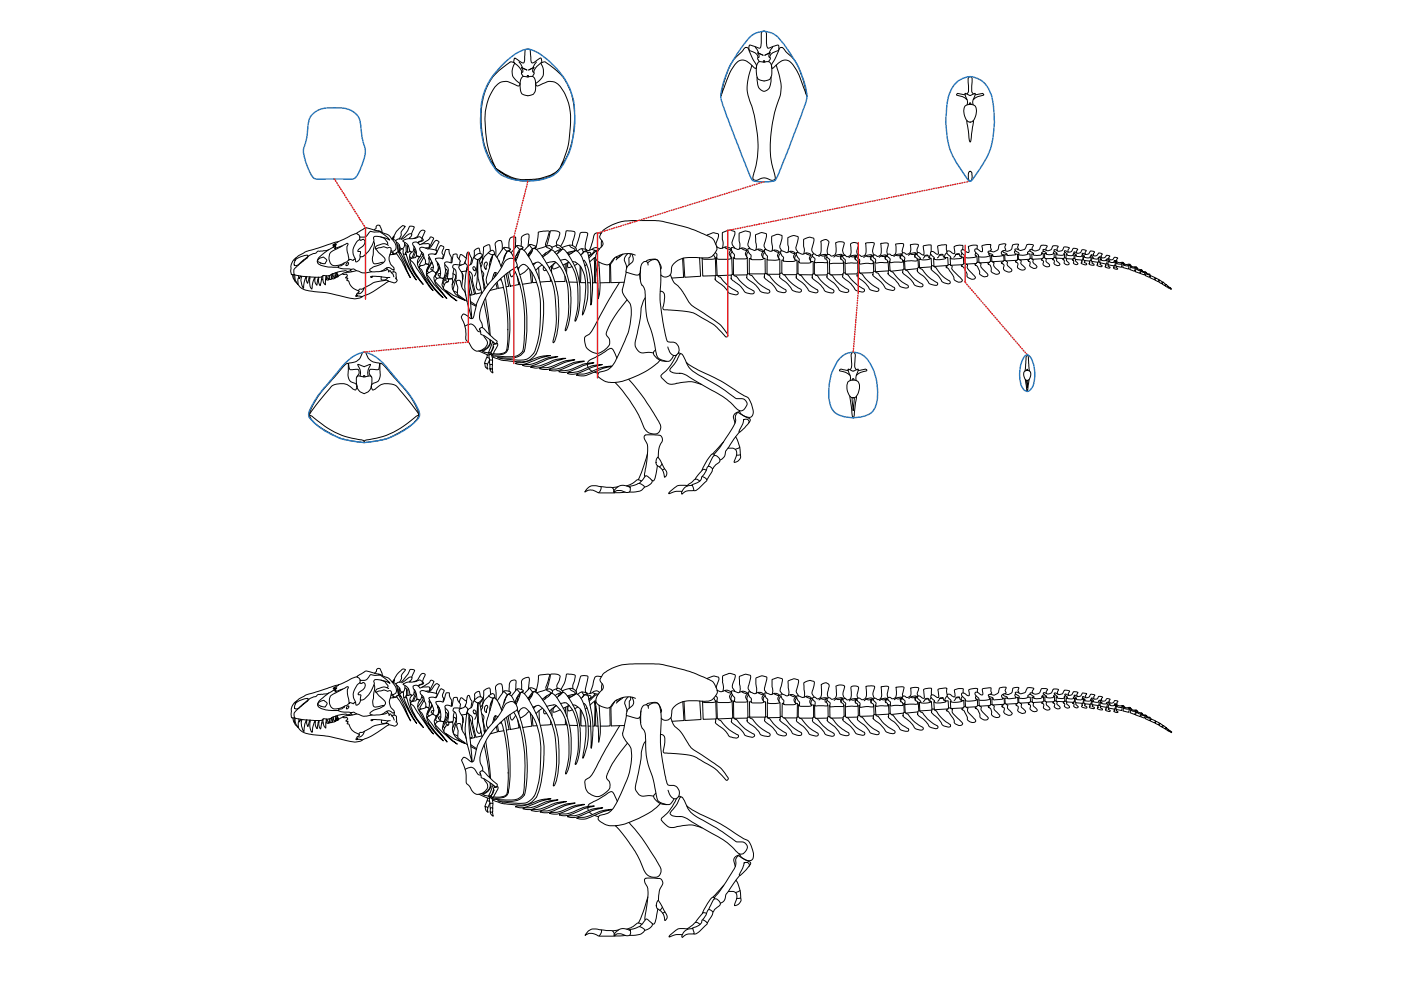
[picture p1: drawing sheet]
<svg xmlns="http://www.w3.org/2000/svg" width="297mm" height="210mm" viewBox="0 0 297 210" stroke-linecap="round" stroke-linejoin="round" font-family="sans-serif">
<!-- layer: 0 -->
<g fill="none" stroke="#000" stroke-width=".21">
<path d="M104.8 15.9l1-.9 2.3-1.8a.69 .69 0 0 1 1 .3 2.71 2.71 0 0 0 1.1 4.2l.1 .1a.44 .44 0 0 1-.3 .4 .44 .44 0 0 1-.5-.1l-.8-.4a2.84 2.84 0 0 0-4.1 1.3 11.8 11.8 0 0 0-1.7 7.7 21.8 21.8 0 0 0 2.2 8.9 17.5 17.5 0 0 1-3.1-11.4 12.7 12.7 0 0 1 2.8-8.3zM110.1 13.2l.6 1-.1 .1a.84 .84 0 0 1 .2 1 .39 .39 0 0 0-.2 .4 .39 .39 0 0 0 .2 .3l.1 .2M110.6 14.3l1.1 .5M110.6 15.3a5.1 5.1 0 0 0-1.6-2.1v-.8a.68 .68 0 0 1 .9 .4l.7 .4 .5 .1 .1-.6 .1-1.9a.6 .6 0 0 1 .6-.4 .6 .6 0 0 1 .5 .3l.3 2.6 .5-.1 .7-.5a.67 .67 0 0 1 .9-.3 .76 .76 0 0 1-.3 1.1l-1 1-.4 .8M110.8 16.3h1.1a1.01 1.01 0 0 1 1.1 0 1.01 1.01 0 0 1 .5 1 3.1 3.1 0 0 1-.4 2.7 2.17 2.17 0 0 1-2.5-.2 3.8 3.8 0 0 1 .2-3.5zM111.7 16.3l.2-.3 .2 .3M113.2 14.3l-1.1 .5M113.7 13.2l-.6 .9 .1 .2a.62 .62 0 0 0 0 1.1l.1 .2-.4 .6M114.8 13.4a.71 .71 0 0 1 .9-.2 12 12 0 0 1 6.1 11 17.9 17.9 0 0 1-2.6 10.8l-.5 .6a20.9 20.9 0 0 0 1.9-13.7 7.8 7.8 0 0 0-2.8-4.4l-.7-.2a5.9 5.9 0 0 0-3.1 .9h-.2a.36 .36 0 0 1-.2-.3 .36 .36 0 0 1 .2-.3 2.69 2.69 0 0 0 .9-4.2zM157.9 10.1h.5l.2 .1 1 2.4a1.93 1.93 0 0 1 .7 1.9l-.5-.3a3 3 0 0 0-2.8-1.4 5.2 5.2 0 0 0-2.5 3.2l-1.7 4.4a21.8 21.8 0 0 1 2.8-7.8zM160.1 10l.7 1.1-.1 .1a.84 .84 0 0 1 .2 1 .39 .39 0 0 0-.3 .4 .39 .39 0 0 0 .3 .3l.1 .2M160.7 11.2l1.1 .5"/>
<path d="M160.7 12.2a2.52 2.52 0 0 0-1.8-1.5l-.1-.6a.35 .35 0 0 1 0-.4 .35 .35 0 0 1 .4-.1l1.9 .6 .3-1v-1.6a.66 .66 0 0 1 .6-1 .66 .66 0 0 1 .5 1v1.6l.3 1 1.9-.6a.34 .34 0 0 1 .4 .1 .34 .34 0 0 1 0 .4 1.09 1.09 0 0 1-1.1 1l-.6 .5-.2 .6M160.8 13.2h1.2a1.01 1.01 0 0 1 1.1-.1 1.01 1.01 0 0 1 .5 1 3.1 3.1 0 0 1-.4 2.7 2.17 2.17 0 0 1-2.6-.2 4 4 0 0 1 .2-3.4zM161.8 13.2l.2-.3 .2 .3M163.3 11.2l-1.1 .5M163.5 16.3a2.7 2.7 0 0 1-1.2 3 1.71 1.71 0 0 1-1.7-2l-.1-.9M163.8 10l-.6 1 .1 .2a.62 .62 0 0 0 0 1.1l.1 .2-.4 .6M164.6 13.8l.6 2a8.7 8.7 0 0 1-.5 6.6 25.5 25.5 0 0 0-.8 13.2l.3 1a1.62 1.62 0 0 1 0 1.5l-.7 .1a2.48 2.48 0 0 0-3 0 .68 .68 0 0 1-.8-.2 .68 .68 0 0 1 0-.8 19.7 19.7 0 0 0 .9-8.9 35.6 35.6 0 0 0-2.1-8.5 11.7 11.7 0 0 1 .9-5.9M165.3 10.2l.1-.1a.89 .89 0 0 1 1.2 .8 8.8 8.8 0 0 1 3.4 5.3l1.1 4.2-.8-2a11.1 11.1 0 0 0-2.9-5.4 2.02 2.02 0 0 0-2.7 .7l-.9 .8a1.15 1.15 0 0 1 .3-1.6zM205 19.9l.1-.1a4.5 4.5 0 0 0 .2-2.8 .49 .49 0 0 1 .1-.6 .49 .49 0 0 1 .7 .1v.5a3.9 3.9 0 0 0 .2 2.8l.1 .1M105.1 35.6a9.8 9.8 0 0 0 7.3 2.5l.3 .1a8.4 8.4 0 0 1-7.6-2.6zM111.4 38.1a10.3 10.3 0 0 0 7-2.1l.2-.2a6.2 6.2 0 0 1-4.7 2.4l-1.2 .1M204.6 22.5a1.47 1.47 0 0 1 1.9-.2 1.47 1.47 0 0 1 .5 1.9 1.53 1.53 0 0 1-1.6 1.7 2.77 2.77 0 0 1-.8-3.4z"/>
<path d="M204.6 20.1l-1.5-.3-.3 .3a4 4 0 0 1 2.2 1M205 25.6l.5 4.1 .2 .4 .2-.4 .5-4.1M205 22.2a2.39 2.39 0 0 0-.3-1.9l-.1-.5 .3 .1a1.32 1.32 0 0 0 1.8-.1v.5a2.52 2.52 0 0 0-.4 1.9M205.5 36.4a.44 .44 0 0 1 .5 .1 .44 .44 0 0 1 .1 .6l-.1 1-.3 .3a2.02 2.02 0 0 1-.2-2zM205.5 22.1l.1-.3h.2l.1 .3M206.7 20.1l1.6-.3 .3 .3a4 4 0 0 0-2.2 1M62 58.2l.2 .8 .2 .3M62.3 58.2l.1 1.3 .5 .4M62.5 58.3a2.3 2.3 0 0 0 .7 2l-.1-1 .3-.5M62.7 55a4.7 4.7 0 0 1 2.6-.9 3.1 3.1 0 0 1-1.5 1.5 1.13 1.13 0 0 1-1.4 .6v-.5zM62.8 54.6l-.3 .6h.1M63.3 58.4l.1 .7 .3-.6"/>
<path d="M63.7 58.7h.2M64 58.6a3 3 0 0 0 .4 2.5l.1-1.3 .4-1.1M64.4 55.1l-.2 .3M64.8 58.9h.2M65 58.7a1.4 1.4 0 0 0 .2 1.4l.4-1.4M65.5 59l.2 .1M65.7 58.7v.2a3 3 0 0 0 .4 2.4l.2-1.4 .4-1.1M66.6 59.2h.1M66.8 58.8a1.41 1.41 0 0 0 .4 1.6l.3-1.6M67.4 59.2l.1 .1M67.5 54.9a.95 .95 0 0 1 1.4-.2l.4 .5-.3 .6a1.45 1.45 0 0 1-1.7-.6zM68.1 59.3h.3"/>
<path d="M68.3 58.7l-.4 1.9-.4-.7 .1-1.1M68.5 58.4l.1 1.4 .4 .6 .1-1.9M69 59.3h.2M69.2 58.6v.7h.5l.1-.3M69.7 52.9l-1.2 .9a2.32 2.32 0 0 0-1.2 1.6 1.39 1.39 0 0 0 1.4 1l1 .2 2 .1M69.8 58.4v.9l-.6-.8M69.8 59.2h.1M70.2 58.2l.2 .9-.1 .1-.4 .1v-.9M70.3 59h.2M70.6 58.2l-.1 .9h.4v-.2M70.7 52.3l-.2 .2a3.6 3.6 0 0 1-2.5 .7 1.2 1.2 0 0 0-1.1 .5l-1.3 .5-2.8 2.5a1.09 1.09 0 0 0-.2 1.6l4.1 .5a2.22 2.22 0 0 0 1.9-.4h.1a1.7 1.7 0 0 0 1.5-.2h.1a5.8 5.8 0 0 1 3.6-.7l.3-.1 .3-.3M71 58.8v.1"/>
<path d="M71.1 57.9l-.1 1.1-.3-.3-.1-.7M71.2 58.2a.38 .38 0 0 1 .2 .4 .38 .38 0 0 1-.4 .3zM71.5 57.7v.5l-.3-.4M71.5 58.6l-.1 .1M71.6 58.2l.1 .5a.25 .25 0 0 1-.2-.2 .25 .25 0 0 1 .1-.3zM71.7 51.3l-4.3 1.3a9.9 9.9 0 0 0-5.4 2.8l-.2 .5a3.7 3.7 0 0 0 .1 2.3h.5M72.5 52.1l-.3 .3a4.2 4.2 0 0 0-2.3 1.5 1.9 1.9 0 0 0 .9 2.4l1.3-.1 .8-.4M72.6 58l.2 .2a.59 .59 0 0 1 .8 .3l-.3 .4 .4 .1-.2 .4 .4 .1a3.3 3.3 0 0 0 2.3 2.3l-.6 .6 .2 .2-.4 .2 1.4 .1M73.4 55.9l.4-.2a.35 .35 0 0 1 0 .4 .35 .35 0 0 1-.5 .1zM73.9 55.1l-.3 .4a.66 .66 0 0 0-.8 .5l-.8 .4a.23 .23 0 0 0-.3 .1 .23 .23 0 0 0 .2 .3l2.5 .3 .5-.1 .8 .4a3.4 3.4 0 0 0 3.1 .2M74.3 57.3l.4 .3M75.6 57.4l-1.3 .3a3.8 3.8 0 0 0-2.6 .8"/>
<path d="M75.6 49.5l-.9 .3-3 1.4-1.1 .8 .7-.2-.7 .6 .6-.1-.2 .4 1.6-.6 1-.5 .2 .2a2.96 2.96 0 0 0 .1 2.5l.1 .8a.67 .67 0 0 1 .9 .1l.1-.2h.3a3.1 3.1 0 0 1 .8-4.1l.2-.2M75.6 49.4l1.5-.9a.73 .73 0 0 1 .9-.1l1 .3a6.3 6.3 0 0 1 3.6 2.2 4.8 4.8 0 0 0-3.3-.7l-.1 .3a2.75 2.75 0 0 1-.8 2.3 2.66 2.66 0 0 1-2 1.6v-.7a.46 .46 0 0 0-.6-.5l.3-.4a1.58 1.58 0 0 0 1.2-1.8l-.2-.3-.5 .2a.38 .38 0 0 1-.4-.2 .38 .38 0 0 1 .1-.4l-.2-.5zM76.4 54.4v.1a.94 .94 0 0 1-1 1l-.1-.6M78.6 58.7l1-.1 3.1 .2M79 58.6l-.2 .2-.2-.1M79.2 51.2l.2 .6-.3 2.3a1.39 1.39 0 0 0 .4 1.9l1.8-.3M79.3 48.8a.78 .78 0 0 0 .5-.9 .53 .53 0 0 1 .6-.1 .53 .53 0 0 1 .4 .5l.2 1M79.7 52.7l1.6-.4 .7 .3a.54 .54 0 0 1 .9 .2l-.1 .7a2.41 2.41 0 0 0 .7 3.3l.1 .1a.37 .37 0 0 1-.4 .3 .37 .37 0 0 1-.4-.3 1.55 1.55 0 0 0-1.7 .5l-1 .2a1.76 1.76 0 0 1-1.7-.2 1.36 1.36 0 0 1 1.3-1 2.16 2.16 0 0 0 1.9-1.4l-.1-.4-1.2-1zM80.2 49l.8 .3a2.64 2.64 0 0 1 1.9 1.1l.3 .4a1.8 1.8 0 0 1 .6 2.2 .53 .53 0 0 1-.9 .1M80.5 49.1l-1.1 .1-.9-.1-.2 .2a1.55 1.55 0 0 1-2 1M80.7 50.2l.1 .1a1.77 1.77 0 0 1 1.4 1.4l-.2 .1M80.8 58.7a.42 .42 0 0 0-.1 .4 .42 .42 0 0 0 .4 .3l.6-.1 .5-.4"/>
<path d="M81.9 56.8l.2 .2a1.14 1.14 0 0 1-1.3 .5M82.1 57.1l.2 .2 .1 .3 .1-.2h.3l.5 .8 .2 .5M82.3 59.7v-.1a1.17 1.17 0 0 0-1.3-.1 8.2 8.2 0 0 0-3.8 1.6l-.5 .2h-.5l-.2 .4M82.4 52l-.4-.2a2.22 2.22 0 0 0-2.4 .6l.1 .4M83 57.8a.63 .63 0 0 1 .8-.1 .63 .63 0 0 1 .2 .8l-.1 .6M83.1 50.7l.5-.6-.3 .6M83.1 50.7a1.08 1.08 0 0 1 1.1 1.2l.1 .6a.71 .71 0 0 1-.3 1.1l-.3 .2-.8-.4M83.3 50.7h.1M83.3 53.6v.4h-.6v-.2M83.3 53.6v.4l.8-.2M83.5 50.2a5 5 0 0 1 1.9-2.4l.5 .2-.4 .5a1.85 1.85 0 0 0-.5 1.6l-.3 .6M83.5 57.1v.5"/>
<path d="M84 58.9l.1 .2a.55 .55 0 0 1-.1 .7 .55 .55 0 0 1-.7 .1 1.28 1.28 0 0 0-1.8 .4 19.5 19.5 0 0 1-4.8 2.7 4 4 0 0 1-3.2 .1l-4.4-1.1-3.9-.4a2.85 2.85 0 0 1-2-1.2l-.4-.6M84.1 51.4l.5 .4 .2 .7a.47 .47 0 0 0 .5 .2 .47 .47 0 0 0 .4-.4l.2-.9M84.1 51.4v.1M84.2 51.9l.2 .2 .1 1.4M84.4 53.3l2.6 5.6-1.7-3.2-1.3-2.1M84.6 53.2l.2-.1a.42 .42 0 0 1 .7-.2 8.9 8.9 0 0 0 1.5 4.3l1.3 2.1a36.3 36.3 0 0 1-3.5-5.8l-.2-.2zM84.7 51.9v1.3M84.7 53.4l.2 .3M85.5 53.8l.6 .2M85.8 51.9l.3 .1v1.4M86.1 53.4a.52 .52 0 0 0 .8-.1l.3 .3a2.23 2.23 0 0 0-.1 2.4l1 2 1.6 2.3a13.9 13.9 0 0 1-3.7-6.7zM86.6 52.1h-.2v.3v1.1"/>
<path d="M86.8 50.6l.4-.5 .1-.5a1.34 1.34 0 0 0-1.5 .8l-.7 .4M86.9 50.4v.2M86.9 54.4l.3 .4M87.1 54.8l.9-.2 .3-.3 .6 .3a2.05 2.05 0 0 0 .1 2.5l1.7 2.9 1.1 1.6-1-1.1-2.9-4.5-.8-.8zM87.2 49.6l.5-1a.32 .32 0 0 0 .2-.4 .32 .32 0 0 0-.4-.2l-.6-.1-.1 .2a6.3 6.3 0 0 1-1.9 2.6h-.5l-.6 .3M87.7 50.6l.3-.1a1.03 1.03 0 0 1 1.4 0v.5l-.7 .4M87.7 52.8l.3 .2-.7 1.7M88.2 53.2l-.6 1.5M88.6 51.5l1.1-.5v-.2a1.07 1.07 0 0 1 .2-1.4l.2-.3a.7 .7 0 0 0-.8-.3 .7 .7 0 0 0-.5 .7 1.93 1.93 0 0 1-2.2 1.1l-1.1 .4-.1 .1 .1 .1a1.98 1.98 0 0 1 1.4 2l.4 .3a1.09 1.09 0 0 0 .5-1.3M88.8 56.6l1.1-.4a.56 .56 0 0 1 .5-.2 .56 .56 0 0 1 .5 .4 2.7 2.7 0 0 0 .2 3.3l1.1 1.5 1.8 1.9a21 21 0 0 1-4.8-6.1zM89.4 53.8l.3 .2-.1 .2-1.1 1.6M89.4 51.7h.5a1.13 1.13 0 0 1 1.1 .1v.7"/>
<path d="M89.9 54.5l-1 1.7 .3 .2M90.2 52.6l.8-.1 .9-1.9-.3-.3h-.4a1.42 1.42 0 0 1-1.1 1l-1.1 .6a.82 .82 0 0 0-.7-.6 .82 .82 0 0 0-.8 .4l.6 1.2 .2 1a.51 .51 0 0 0 .5 .5h.3l.3-1M90.5 58.1l.6-.4a.68 .68 0 0 1 .8-.2 .68 .68 0 0 1 .5 .7 1.85 1.85 0 0 0 .3 2.4l2 2.7-2.6-2.9zM90.9 52.7l1.6 .4M90.9 54.8l.4 .3M91.5 55.4l-1 1.9M91.6 55.7l-1.1 1.8 .5 .3M91.9 56.7a.36 .36 0 0 0-.4 0 .36 .36 0 0 0-.1 .5l.3 .1M92.1 53.9a.56 .56 0 0 0 .5-.4 .56 .56 0 0 0-.2-.6l.6-1.4a.51 .51 0 0 0-.5-.5 .51 .51 0 0 0-.5 .4l-.5 .8a.8 .8 0 0 1-1 .5l-.8-.3a.51 .51 0 0 0-.7 .3 .51 .51 0 0 0 .3 .7l.5 .4 .4 1.5a.54 .54 0 0 0 .1 .6 .54 .54 0 0 0 .6 .1l.1-.5-.1-.8 .1-.2M92.6 57.6l-.2 .4M92.7 55.6v.4a1.29 1.29 0 0 1-.4 1.8M92.7 56l.4 .2"/>
<path d="M93.2 56.5l-.3 .7M93.3 56.8l-1.1 1.9 .5 .3M93.4 58a.31 .31 0 0 0-.5 .2 .31 .31 0 0 0 .4 .3M93.9 54.8l.1-.8a1.19 1.19 0 0 1 .1-1.5 .51 .51 0 0 0-.5-.4 .51 .51 0 0 0-.5 .4l-.7 1.5a1.6 1.6 0 0 0-1.6 0l.3 .6a3.3 3.3 0 0 1 .7 2.5v.4M94.3 56.2v.1a3.1 3.1 0 0 1-.3 2.7h-.3M94.4 57l.4 .3 .1 .3-1 1.9M94.9 59.1h-.2a.3 .3 0 0 0-.2 .3 .3 .3 0 0 0 .3 .3l.1 .1M95 57.9l-1.1 2.2 .3 .3a.93 .93 0 0 1 .9-.7v-.5l.6-.1h.3v.6a2.76 2.76 0 0 0 1.6 3.4l.9 .5-2.3-1-1.7-1M95.1 59.1v.1M95.6 55.7l.1-1.2a2.16 2.16 0 0 1-.5-1.6l-.7 .1-.7 1.9-.5-.2-.9 .1a1.19 1.19 0 0 0 .5 1.1 3.7 3.7 0 0 1 .3 2.9l.3 .1M96 58l.5 .3 .1 .4-.7 1.7M97.3 54.9l.3-.9a1.53 1.53 0 0 1 1.2 .7l.1 .1-.2 .6a.64 .64 0 0 0 .3 .8l-.2 1.3-1 .1"/>
<path d="M97.4 56.2l.2-.9a2.06 2.06 0 0 1-.8-1.4l-.7 .1-.4 1.7a1.24 1.24 0 0 0-1.4 .1v.2a1.81 1.81 0 0 1 .6 2.3v.5a.67 .67 0 0 0 .9 .2l.2-.2 .3-1.8M97.8 56.2h-1.7l-.1 .4v.2a1.86 1.86 0 0 1 .7 1.9l-.7 2.7M98 57.9l.1 1.3-.2 1.5M98.6 55.5a1.36 1.36 0 0 1-1.2 .8v.2a1.41 1.41 0 0 0 .5 1.4l.3 .5-.1 .9M98.8 54.7l.1-.5a.53 .53 0 0 1 .5-.7l.2 .5a2.1 2.1 0 0 1 .2 2.1M98.8 57.5l.1 .1M99.3 58.2l.7 3.9v.2l-.4 .1M100.4 56.5a.46 .46 0 0 1 .4 .4 .46 .46 0 0 1-.1 .5 .52 .52 0 0 1-.3-.9zM101.2 55.1v.8a5.7 5.7 0 0 1-.6 2.6M101.3 55.4l-.2 4.6a1.08 1.08 0 0 0 .5 1.5l.2-.1 .1-.5M101.7 55.3l.1-.3a.74 .74 0 0 0 .2-1.2 2.02 2.02 0 0 0-2 2l-.3 .3a1.28 1.28 0 0 0-.8 1.2M101.8 53.7l-.2-1.1a.91 .91 0 0 0-1 1.2l-.1 .7"/>
<path d="M102.1 57.3a1.14 1.14 0 0 1 .3 1.6l.5 2.2M102.2 55.4v.6l-.2 .6M102.3 54.2l-.5 .6a.82 .82 0 0 1-1.4-.2M102.9 55.7l.3-.1 .1 .3-.2 1.1a.79 .79 0 0 1-.2-1.3zM103.5 53.6a1.16 1.16 0 0 0 1.1 .4M104 53.2l-.2-1.3-.5 .1a.79 .79 0 0 0-.8 1.1l-.2 2.3M104.1 54.9l.2 .2M104.4 54.6l-.6 1.1v1M104.5 54l-.6 1.5M104.7 58.2l.1 .6M104.8 53.9h.1M104.8 54a.57 .57 0 0 0-.1-.7 .57 .57 0 0 0-.7-.1l-.5 .4a4.5 4.5 0 0 0-1.5 2.1l-.2 .2"/>
<path d="M105 57.8l.1 .7M105.4 59.8l.3 1.4 1.1-.3M105.5 58l-.3-.2h-.4l-.5 1.5M105.7 55.3l.2 .3M105.9 59.3h.3M106.2 59.1a36.4 36.4 0 0 1 1.2 15.2 2.4 2.4 0 0 1-2.3 .7h-.6M106.3 56.7l-.4-1.1a3.1 3.1 0 0 0-1.2-1.7l-.3 .3-.8 3.3a3.3 3.3 0 0 0-.2 2.8v.1M106.5 52.9v-1.3a.64 .64 0 0 0-.5-.7 .64 .64 0 0 0-.8 .4 2.27 2.27 0 0 0-.1 1.7v1.3M106.8 52.6l.7 .7 .7-.4M106.9 58.4a45.6 45.6 0 0 1 .9 15.3l-.1 .2a1.54 1.54 0 0 1-1.7 1.3h-1.9M107 54.3l-.1 .3M107.3 58.1l.6 2.6-.6 .1"/>
<path d="M107.5 53.3l-.5 .9-.2 .9M107.6 57.8l.6 2.9 1.8-.3-.3-1.8M107.9 53.3l.3-.4a1.17 1.17 0 0 0-1.5-.3l-1.3 2M108.1 57.5a.89 .89 0 0 0 .5 1.2l.6-1M108.9 57l.2 .5a22.5 22.5 0 0 1 2.1 10.9l-.1 4.1a3.9 3.9 0 0 1-.5 2.3 3.5 3.5 0 0 1-3.1 .8l-2.9-.1-.3-.2M109.1 55.1l-.3-.7a1.16 1.16 0 0 0-1.2-1.1l-.4 .7-1 2.5M109.2 52.5l.1-1.6a.5 .5 0 0 0-.1-.7 .5 .5 0 0 0-.7 .1 1.8 1.8 0 0 0-.6 2v.3M109.3 55.4l.8-1.7a.69 .69 0 0 1 .5-.9l.2 .1a15.8 15.8 0 0 1 3.8 7.5 26.7 26.7 0 0 1-.9 14.6 3.9 3.9 0 0 1-4.3 1.7l-3.1-.3-2-.8M109.5 52.1l.7 .8 .7-.4M109.6 54l.1 .5M109.6 56.5a34.2 34.2 0 0 1 1.5 18.1 4.4 4.4 0 0 1-4.3 1.3l-1.3-.1 2.4 .4a7.7 7.7 0 0 0 4.2-.3 4.5 4.5 0 0 0 1.9-3.4 31.7 31.7 0 0 0 .1-11.6 8.5 8.5 0 0 0-2.8-4.8l-.4-.1-.3 .2-.8 .8M109.7 54.6l-.4 .2 .1 .4"/>
<path d="M110 56.7v.7M110.1 59.9l.1 .5M110.2 53.3l-.8 .9M110.2 52.9l-1 1.6-.1 .6M110.5 52.2v-.3a2.6 2.6 0 0 1 .4-1.9l.7-.4 .5 .1-.1 2.5M110.6 52.8a.28 .28 0 0 0 .3-.2 .28 .28 0 0 0-.2-.3 1.02 1.02 0 0 0-1.7 .5l-.6 .8M112.1 56.8a3.7 3.7 0 0 1-1.9 1.4M112.1 54.4l.7-1.2a.54 .54 0 0 1 .5-.5 .54 .54 0 0 1 .6 .3 19.9 19.9 0 0 1 4.5 14.8l-.1 1.7-.5 2.1a.91 .91 0 0 1-.6 1l.1-.5a23 23 0 0 0-.5-12.9 5.6 5.6 0 0 0-2.8-3.6l-1 .4M112.2 53.8v.1M112.2 51.9l.2 .3a.58 .58 0 0 0 .8 .4l.4-.2M112.3 57.1l.4 2.9-1.9 .3M112.7 53.6l-.5 .2-.1 .5"/>
<path d="M112.8 57.7l.1 2.2h.9M112.9 53.1l-.9 .9M112.9 52.7l-1 1.4M113.4 52.7l.2-.4a1.54 1.54 0 0 0-1.4-.3l-1.1 1.1M113.5 55.7l-.4 .5M113.7 52.9l1.7-.5a1.24 1.24 0 0 1 1.6 0v.4l-.4 .4M114.2 56.7l.1 2.5M114.9 56.2l-1.3 1.1M115 54.5l1.4-1a.58 .58 0 0 1 .6-.5 .58 .58 0 0 1 .6 .5 17 17 0 0 1 3.2 13.8l-.3 1.7a1.15 1.15 0 0 1-.7 1.1l.1-.3a20.9 20.9 0 0 0-.1-11.1 4.6 4.6 0 0 0-2.3-3.3l-1.6 .4M115.3 56.5a.47 .47 0 0 0-.1 .6 .47 .47 0 0 0 .6 .2M115.8 53.6l-.3 .6M115.8 52.2l1 .8"/>
<path d="M115.8 52.2a1.57 1.57 0 0 1 .3-1.6l.4-1.5-.3-.1-1.6 .1a.43 .43 0 0 0-.5 .1 .43 .43 0 0 0 0 .5l-.2 1.7-.4 1.4M116.5 56.7v.3M116.6 53.2l-1.7 1.1M116.6 53.2h.1M116.7 58.8v.8l-2.2 .2M116.9 56.4l.1 1.4M117 52.4l.4-.1a1.15 1.15 0 0 1 1.9 .5M117 59.6v.1M117.9 52.1l.2 .3 .9 .5M118 53.9l.8-.6a.56 .56 0 0 1 .4-.4 .56 .56 0 0 1 .5 .1 15.6 15.6 0 0 1 3.1 12.8l-.6 2-.2 .3-.1-.1a17.5 17.5 0 0 0-.5-11.3 2.44 2.44 0 0 0-1.7-1.7l-.9 .2M118.1 52l-.1-.6 .2-.5a1.57 1.57 0 0 0 .3-1.7l-.4-.2a1.62 1.62 0 0 0-1.4 .1l-.8 3.1M118.7 56.5a1.93 1.93 0 0 1-1.5 .5 1.17 1.17 0 0 1 .6-1.4l-1.4 1.2"/>
<path d="M119.1 52.9l-.4 .1-.4 .7M119.1 52.9l-.8 .2-.7 .4M119.2 52.5l.3-.1a1.98 1.98 0 0 1 2.4 0l.2 .2a.35 .35 0 0 1 0 .4 .35 .35 0 0 1-.3 .2l-1.5 .4M119.8 58.6v1.1h-2.2M119.8 56v1.1M120.1 59.5l.1 .3M120.3 55.7l-.1 .3-.1 1.9M120.5 55.7l-.1 .9 .2 .2 .7-.3M120.5 54h.1M120.6 54l1.5-.9a3.3 3.3 0 0 1 1.7 2.6 15.6 15.6 0 0 1 0 10.5l-.3 .6 .1-1.1a15.1 15.1 0 0 0 .1-8 2.85 2.85 0 0 0-2.3-2.2M120.6 55.6l-1.2 .6M120.6 59.8h1.8"/>
<path d="M120.7 52l.4 .5a.81 .81 0 0 1 .8 .7M121.2 53.3l.2 .2M121.2 53.7l-.6-.1v.4M121.4 52.1v-.8l.5-1.5a.5 .5 0 0 0 0-.6 .5 .5 0 0 0-.6-.2h-.7a.48 .48 0 0 0-.6 0 .48 .48 0 0 0-.1 .6l-.3 1.3-.7 1.3M121.8 53.2l-.1 .1M122 52.5l.9-2.5a.56 .56 0 0 1 .6-.7h.4a.51 .51 0 0 1 .7 .2 .51 .51 0 0 1-.1 .6l-.1 .6a3.3 3.3 0 0 0-.3 2.1M122.4 53.2a1.44 1.44 0 0 1 2-.1l-.1 .3M122.4 55.9l-.6 .4M123 56.4l-.2 3.4M123.1 54.1l.3-.3a.7 .7 0 0 1 .8-.4 .7 .7 0 0 1 .5 .8 23 23 0 0 1 .6 10.5v-.1a23.3 23.3 0 0 0-1-8.7l-.4-.7h-.2M123.2 56.6l-.1 3.3h1M123.3 52.7l.4 .7 .7-.4"/>
<path d="M123.7 53.4l-.3 .4M124.4 56.1l-.4 .3M124.6 59.9l.6 .1M125 55.5l1.1-.9 .6 4.4 .2 4.3a16.2 16.2 0 0 0 .2-6.3l-.1-1.4M125.5 52.9l1.3 .3M126 54.7v5.3h-.4M126.1 53.1l-.5 .6-.8 .6 .4-.3 .1-.3-.3-.2-.4 .1M126.3 55.7l-.1 4.3h.5M126.6 53.5l-.5-.1-1.2 1.3M127 52.9a1.18 1.18 0 0 0-1.7 0l-.9 .3M127.5 49.5a1.12 1.12 0 0 0-1.3 0 1.12 1.12 0 0 0-.4 1.2l-.8 2.3M127.6 51l-.1 1.4"/>
<path d="M129.2 56l.1 3.9-2.1 .1M130.3 54.7l-.9 1.4 .1 3.8 2.8-.1M131.3 59.9l-2.3 3.8-3.4 6.2a3 3 0 0 1-1.6 1.5 2.58 2.58 0 0 0 .8 2.8 2.58 2.58 0 0 0 2.9 .3 2.32 2.32 0 0 0 1.5-2.5l-.1-.2a1.24 1.24 0 0 1-.3-1.9l1.5-2.9 2.7-3.4M131.5 54.1a.69 .69 0 0 1-.8 .5v-.1M132.1 53.9l-1.5 1.2M132.8 57.7l-.9 3.8a4.7 4.7 0 0 0 1.6 2.7 10.4 10.4 0 0 1-.7 7.2l-1.9 4.3a4.4 4.4 0 0 1-3.9 3.3 .8 .8 0 0 0 .4 1.3 5.4 5.4 0 0 0 5 .4 16 16 0 0 0 7.5-4.3M133.1 53.7a1.65 1.65 0 0 0-.3 2.5v.7M133.6 53.8v.6l-.3 .3 .1 1.5M133.9 53.8a1.43 1.43 0 0 1-.5 2.3 1.7 1.7 0 0 0-.6 1.6l1.3 .4a1.22 1.22 0 0 0 1.6-.1l.1-1.2M134.7 54.1a4.3 4.3 0 0 0-5.1 1.4 1.24 1.24 0 0 1-1.9 .4l-.3-.2a1.37 1.37 0 0 1-1.1-.9 1.37 1.37 0 0 1 .4-1.4l.5-.7a1.17 1.17 0 0 0 .1-2.1 1.92 1.92 0 0 1 1-2.1 11 11 0 0 1 7.7-1.7 25.7 25.7 0 0 1 9.6 1.4l3.4 1.3a3.9 3.9 0 0 1 2.6 1.9 1.79 1.79 0 0 1-.4 2.6l-.3 .4a9.5 9.5 0 0 1-3.8 .2 4.4 4.4 0 0 0-4.7 2.1v.4a1.31 1.31 0 0 1-.7 1.5 1.31 1.31 0 0 1-1.6-.3M135.6 58.1l.1 1.2M136.9 55.4a2.32 2.32 0 0 1 2.5-.3 2.14 2.14 0 0 1 .8 1.9l-.1 .1"/>
<path d="M137.3 55.7a1.5 1.5 0 0 1 2.3-.3 7.8 7.8 0 0 1 .5 4.2 37.2 37.2 0 0 0 1.1 11.9 .89 .89 0 0 0 .9 1 1.54 1.54 0 0 1 1.8 1 1.54 1.54 0 0 1-.7 1.9 1.7 1.7 0 0 1-1.5-1.5l-.1-.3M137.4 56.2a.67 .67 0 0 0-.5-.8 .67 .67 0 0 0-.8 .5 7.6 7.6 0 0 0 0 4.5 3.2 3.2 0 0 1 .7 2.8 16.3 16.3 0 0 0 1.4 7.5l.6 2.3a4.8 4.8 0 0 0 .8 2.9 3.1 3.1 0 0 0 2.5 .6l.7-1.2M142.1 58.2l.3 .6a3.7 3.7 0 0 0 1.6 2.1l.8 1 1.2 2.1a9.3 9.3 0 0 0 3.3 2.4l.5 .4a11.8 11.8 0 0 1 3.9 3.3l.4 .5a.4 .4 0 0 1 .1 .7 .4 .4 0 0 1-.6-.2l-.5-.6a11.9 11.9 0 0 0-4.6-3.3l-.3-.2a6.5 6.5 0 0 0-3.5-1.1l-2.9-.2a1.1 1.1 0 0 1-1.3-.4l.4-2.2a.99 .99 0 0 0-.9-1.3M144.7 54.8l.2 4-2.5 .2M148.3 54.6l.2 4-3.3 .2-.3-4.1M148.9 54.8l.1 3.7 2.8-.1M149.9 49.9l.3-.2a1.93 1.93 0 0 1 2-.1l.1 .5-.5 1.7M151.3 54l.4 .7-.2 .2-2.2 .1-.4-.2-.1-.1M151.6 54.6l.2 3.8M151.7 58.5l.4-.1 .2 .3a1.36 1.36 0 0 1 1.1 .9 10.5 10.5 0 0 0 3 2.3 .44 .44 0 0 1 0 .6 .44 .44 0 0 1-.6 0l-.4-.1a1.35 1.35 0 0 1-1.4-1.1l-1.4-1.2a1.36 1.36 0 0 1-1-1.1zM152 54.6v3.8M152 52.4a1.81 1.81 0 0 0 2 0 .85 .85 0 0 1 1 .6 .94 .94 0 0 0 .1 1.6 .62 .62 0 0 1-.9 .4h-1.8a.65 .65 0 0 1-.4-1l-.3-.5"/>
<path d="M152 52.4h.1M153.2 52.6l.1-1.2-.2-.7v-1.3l1-.5a1.57 1.57 0 0 1 1.7 .3v.4l-.4 1.2a1.39 1.39 0 0 0 .4 1.8M153.7 52.4a1.33 1.33 0 0 0 1.4 .5M155 54.5h.1l.2 3.7M155.1 52.5l.6 .1a1.35 1.35 0 0 0 1.7 0h.3a.51 .51 0 0 1 .7 .6 .81 .81 0 0 0-.1 1.2l.1 .3-.4 .2h-1.8a.52 .52 0 0 1-.5-.3 .52 .52 0 0 1 0-.6l-.5-.7zM155.1 58.4l.4-.2 .5 .4a11.2 11.2 0 0 0 3.9 3.2 .48 .48 0 0 1-.2 .5 .48 .48 0 0 1-.5 0 1.8 1.8 0 0 1-1.8-1.1l-.7-.8-.8-.5a1.36 1.36 0 0 1-.9-1zM155.1 58.3l-2.9 .1M155.2 53.3l-.3 .5v.6M155.7 54.6h-.2v3.6M157.3 52.6a1.03 1.03 0 0 0 1.1 .5M158.4 58.3h-2.8M158.4 54.6l.1 3.5"/>
<path d="M158.5 58.1l.3-.1 .2 .3 .4 .1a10 10 0 0 0 3.7 3.1 .42 .42 0 0 1 0 .6 .42 .42 0 0 1-.6 0 1.68 1.68 0 0 1-1.8-1.1l-1.4-1.3a1.21 1.21 0 0 1-.9-1zM158.6 52.7h.4a1.36 1.36 0 0 0 1.7 .1h.1a.68 .68 0 0 1 1 .6 .77 .77 0 0 0 0 1.3l.1 .2-.3 .1-1.9 .1a.52 .52 0 0 1-.5-.3 .52 .52 0 0 1 0-.6v-.1a1.72 1.72 0 0 1-.6-1.4zM158.7 53.4l-.4 .5v.5M159 52.7a1.62 1.62 0 0 1-.1-2.1l.1-.5a.68 .68 0 0 0-.2-1 2.35 2.35 0 0 0-2.1 .3v1.6l.2 .7-.2 1.1M159.2 54.8h-.3v3.3h3.3M160.7 52.8a1.03 1.03 0 0 0 1.2 .5M161.9 54.8h.3v3.2M162.1 52.9h.4a1.43 1.43 0 0 0 1.7 .1 .93 .93 0 0 1 1 .5l-.1 .1a.81 .81 0 0 0 .1 1.3l-.1 .2h-.4h-1.7h-.3v-.3a.73 .73 0 0 0-.4-.9zM162.1 53.5l-.3 .5-.1 .6M162.1 58.1a.79 .79 0 0 1 1 .3 9.9 9.9 0 0 0 3.6 3.2v.2a1.71 1.71 0 0 1-2.4-.9l-.6-.7-.8-.6a1.17 1.17 0 0 1-.8-1zM162.5 52.9a1.22 1.22 0 0 1-.3-1.6l.3-1a.58 .58 0 0 0-.3-.8 2.1 2.1 0 0 0-1.9 .2l-.1 1.6 .2 1-.1 .7M162.7 55l-.1 3.2h2.7"/>
<path d="M163.7 53.2l.1-1-.2-2 .2-.2a1.82 1.82 0 0 1 2-.1l-.2 1.3a1.62 1.62 0 0 0 .2 2M164.2 53l.5 .5h.5M165.2 55h.1v3.1M165.3 58a.75 .75 0 0 1 1 .3 9.5 9.5 0 0 0 3.5 3.1 .42 .42 0 0 1 0 .5 .42 .42 0 0 1-.6 0 1.66 1.66 0 0 1-1.7-1.1l-1.3-1.3a1.29 1.29 0 0 1-.9-1zM165.5 53.7l-.4 .5v.5M165.5 53.2h.3a1.3 1.3 0 0 0 1.7 .1h.1a.68 .68 0 0 1 1 .6 .77 .77 0 0 0 0 1.2v.2l-.5 .1h-1.7a.59 .59 0 0 1-.3-.8l-.5-.6zM166.1 55.1h-.3v2.8M166.1 58.2h2.7M167.1 53.5l.1-.8-.1-.6a2.29 2.29 0 0 1 .1-1.8 1.76 1.76 0 0 1 2-.1l-.1 1a2.2 2.2 0 0 0-.2 1.8l.3 .6M167.5 53.3a.93 .93 0 0 0 1.1 .4M168.6 55.1h.4v3M168.9 54l-.4 .5v.5"/>
<path d="M168.9 53.6h.3a1.47 1.47 0 0 0 1.6 .1l.1-.1a.76 .76 0 0 1 1 .6 .69 .69 0 0 0 0 1.1l.1 .3-.9 .2a2.05 2.05 0 0 1-1.7-.1v-.2a.69 .69 0 0 0-.3-.9l-.2-.6zM168.9 58.2a.75 .75 0 0 1 .9 .2 10.6 10.6 0 0 0 3.5 3.1 .42 .42 0 0 1 0 .5 .42 .42 0 0 1-.6 0 1.66 1.66 0 0 1-1.7-1.1l-1.3-1.3a1.23 1.23 0 0 1-.9-1zM169.4 55.4h-.2v2.6M169.4 58.2l2.8 .1M170.4 53.8l.1-.7-.1-.9 .1-1.5a1.58 1.58 0 0 1 2.1 0l-.2 1.2a1.59 1.59 0 0 0 .1 1.9M170.9 53.7a.93 .93 0 0 0 1 .4M171.9 55.4h.5v2.7M172.3 54.3l-.4 .4v.7M172.4 58.1l.3-.1 .4 .4a11.5 11.5 0 0 0 3.5 3 .43 .43 0 0 1 .1 .6 .43 .43 0 0 1-.6 .1 1.66 1.66 0 0 1-1.7-1.2l-1.3-1.2a1.29 1.29 0 0 1-.9-1zM172.7 55.6v2.5M173.6 54.4l.5-.4 .8-.1 .3 .1a.62 .62 0 0 0-.3 .9M174 54.1a.93 .93 0 0 0 1.2 0"/>
<path d="M175.4 58.3h-2.5M175.4 55.5l.1 2.5M175.4 58.1a.72 .72 0 0 1 .9 .2 9.5 9.5 0 0 0 3.6 3.1 .44 .44 0 0 1-.1 .6 .44 .44 0 0 1-.6 0 1.66 1.66 0 0 1-1.7-1.1l-.8-1-.5-.3a1.4 1.4 0 0 1-.9-1zM175.6 54a3.4 3.4 0 0 1 .2-2.6 .98 .98 0 0 0-1.8-.2l.1 .4a3.2 3.2 0 0 1-.4 2.4l-.5 .2a.66 .66 0 0 0-1-.2l.2 .5a.99 .99 0 0 1 .3 1.2h2.4a.34 .34 0 0 0 .4-.3 .34 .34 0 0 0-.3-.4l-.1-.3 .3-.2M175.9 55.6v2.5M176.8 54.5l.6-.5a.83 .83 0 0 1 1.1 .1l-.3 .3 .1 .6M178.6 54.1a1.05 1.05 0 0 1-1.4 0M178.7 58l.4-.1 .5 .3a10.6 10.6 0 0 0 3.6 3.1 .42 .42 0 0 1-.1 .6 .42 .42 0 0 1-.5 0 1.66 1.66 0 0 1-1.7-1.2l-1.3-1.2a1.23 1.23 0 0 1-.9-1.1zM178.7 58.2l-2.6 .1M178.8 55.5l.1 2.4M179.2 55.6v2.3M179.2 54.2a1.72 1.72 0 0 1-.3-2.3l.1-.4a1.54 1.54 0 0 0-1.8 .1v.2a2.67 2.67 0 0 1-.3 2.3l-.6 .2a.5 .5 0 0 0-.5-.4 .5 .5 0 0 0-.5 .4l.1 .3a.83 .83 0 0 1 .5 1.1v.2l2.6-.1a.42 .42 0 0 0 .3-.4 .42 .42 0 0 0-.4-.4 .36 .36 0 0 1-.2-.4 .36 .36 0 0 1 .4-.3"/>
<path d="M180 54.6l.6-.4a.68 .68 0 0 1 1 .1l-.4 .3 .1 .5M181.6 54.2a.99 .99 0 0 1-1.2 .1M181.8 57.9l.4-.2 .5 .4a12.1 12.1 0 0 0 3.4 3 .41 .41 0 0 1 .2 .6 .41 .41 0 0 1-.7 .1 1.66 1.66 0 0 1-1.7-1.2l-1.3-1.3a1.23 1.23 0 0 1-.9-1zM181.8 58.1h-2.4M181.8 55.6l.1 2.1M181.8 54l-.2-.6 .3-1.1a.68 .68 0 0 0-.2-.8 .68 .68 0 0 0-.7-.1 .63 .63 0 0 0-.6 .3 .63 .63 0 0 0 0 .7 1.49 1.49 0 0 1-.6 2h-.2a.51 .51 0 0 0-.5-.3 .51 .51 0 0 0-.4 .3l.1 .4a1.17 1.17 0 0 1 .5 1.1l2.4-.1a.42 .42 0 0 0 .1-.5 .42 .42 0 0 0-.4-.2 .33 .33 0 0 1-.1-.4 .33 .33 0 0 1 .4-.2M182.2 55.6h-.1l.1 2.1M183.1 54.6a1.57 1.57 0 0 1 1.8-.4l-.4 .3 .1 .6M184.9 54.1a1 1 0 0 1-1.3 .1M185.1 57.8l-2.8 .1M185.2 57.6l.3-.1 .5 .4a11.8 11.8 0 0 0 3.6 3 .42 .42 0 0 1 0 .6 .42 .42 0 0 1-.6 0 1.55 1.55 0 0 1-1.7-1.1l-1.3-1.3a1.09 1.09 0 0 1-.9-1zM185.2 55.4v2.2"/>
<path d="M185.4 54a2.06 2.06 0 0 1 0-2.2l-.1-.3-.3-.1-1.5 .1v.3a2.68 2.68 0 0 1-.2 2.4l-.6 .2a.52 .52 0 0 0-.6-.4 .52 .52 0 0 0-.5 .4l.2 .4a1.05 1.05 0 0 1 .5 1.1h2.9l-.1-.6a.47 .47 0 0 1-.5-.5 .47 .47 0 0 1 .5-.4M185.6 55.5l-.1 .1 .1 2 2.8-.2M186.4 54.6l.5-.4a1.03 1.03 0 0 1 1.1 0l-.4 .3 .1 .5M188 54.2a1.11 1.11 0 0 1-1.2 .1M188.2 55.4h.1l.1 1.9M188.2 54a3.3 3.3 0 0 1 .1-2.2v-.1a1.56 1.56 0 0 0-1.5-.1v.5a2.21 2.21 0 0 1-.3 2.1l-.5 .2a.53 .53 0 0 0-.9-.1l.2 .4a1.06 1.06 0 0 1 .4 1.1l2.3-.1a.45 .45 0 0 0 .1-.5 .45 .45 0 0 0-.3-.3v-.4l.4-.1M188.4 57.4l.3-.1 .5 .3a10.1 10.1 0 0 0 3.4 3v.2a.92 .92 0 0 1-1.4 .1l-.3-.2a8.5 8.5 0 0 0-2.6-2.6zM188.7 55.4v1.9M189.5 54.4a1.44 1.44 0 0 1 1.7-.4l-.4 .4 .1 .4M191.2 54a1.02 1.02 0 0 1-1.3 0M191.4 55.2h.1l.2 1.9M191.4 53.6a2.16 2.16 0 0 1 .2-1.7l-.1-.2h-1.1l-.5 .1v.3a2.16 2.16 0 0 1-.3 2l-.5 .1a.54 .54 0 0 0-.5-.3 .54 .54 0 0 0-.5 .3l.2 .4a1.17 1.17 0 0 1 .5 1.1l2.4-.1 .2-.1-.1-.4a.42 .42 0 0 1-.4-.5 .42 .42 0 0 1 .5-.4"/>
<path d="M191.4 57.2l-2.5 .3M191.5 57.1h.3l.5 .3a10.6 10.6 0 0 0 3.3 2.8v.1a.4 .4 0 0 1 0 .5 .4 .4 0 0 1-.5 0 1.57 1.57 0 0 1-1.7-1.1l-.9-1a1.64 1.64 0 0 1-1.1-1.1zM191.8 55.1l.1 2M192.6 54.1a1.44 1.44 0 0 1 1.7-.4l-.4 .3 .1 .6M194.3 53.7a1.05 1.05 0 0 1-1.3 .1M194.5 54.9h.1l.1 1.8M194.5 57l-2.5 .2M194.5 56.8l.4-.1 .5 .4a10.6 10.6 0 0 0 3.3 2.8 .39 .39 0 0 1 0 .5 .39 .39 0 0 1-.6 .1 1.49 1.49 0 0 1-1.5-1.1l-1-1a1.32 1.32 0 0 1-1.1-1.1zM194.6 53.6l-.2-.7 .3-1a2.04 2.04 0 0 0-1.7 0v.1a1.5 1.5 0 0 1-.5 1.9h-.2a.71 .71 0 0 0-1.1-.1l.2 .5a.9 .9 0 0 1 .4 1.1l2.6-.1 .1-.1-.1-.5a.38 .38 0 0 1-.4-.4 .38 .38 0 0 1 .4-.3M195.1 54.9h-.3l.2 1.9 2.5-.2M196.8 54.2l-.7 .1M197.2 54.7l-.3-.1a.49 .49 0 0 0-.5-.5 .49 .49 0 0 0-.5 .5l-.2 .2"/>
<path d="M197.3 54.8h.1l.1 1.6M197.4 53.4v-1.3a1.84 1.84 0 0 0-1.7 .1l.1 .5a1.35 1.35 0 0 1 0 1.4l-1-.6-.3 .2a1.22 1.22 0 0 0 .6 1.1l.1 .2 .4 .1a2.03 2.03 0 0 0 1.7-.3 .51 .51 0 0 1 0-.9M197.5 56.4l.4-.1 .4 .4a9.4 9.4 0 0 0 3.1 3 .38 .38 0 0 1-.1 .5 .38 .38 0 0 1-.5-.1 1.44 1.44 0 0 1-1.5-1.1l-.6-.8-1.2-1zM198.1 54.8h-.2l.1 1.7 2.9-.2M199.9 54l-.7 .1M200.4 54.6h.5l.1 1.5M200.4 54.6a.67 .67 0 0 1-.6-.7 .65 .65 0 0 0-.8 .6l-.3 .2M200.6 56.5h.1a.65 .65 0 0 1 1.1-.2l.1 .1a.94 .94 0 0 0 .5 1.3l1.3 1.3a.49 .49 0 0 1 .3 .6 .49 .49 0 0 1-.7 .2 1.21 1.21 0 0 1-1.2-1.2l-.9-1.5zM200.8 53.3l-.1-1.3-.4-.1a1.29 1.29 0 0 0-1.5 .5l.2 1.4-.3 .1-.5-.3a.51 .51 0 0 0-.5-.3 .51 .51 0 0 0-.4 .4l.2 .3a1.12 1.12 0 0 1 .6 1l1.1 .1 1.3-.3a.65 .65 0 0 1-.2-.7 .65 .65 0 0 1 .4-.5M201.6 54.7h-.1v1.5M203.4 53.9l-.8 .1M203.8 56.3l.2-.1a.57 .57 0 0 1 .7-.3 .57 .57 0 0 1 .3 .7l.3 .5 1 1.1a.54 .54 0 0 1 .4 .4 .54 .54 0 0 1-.1 .6 1.09 1.09 0 0 1-1.6-1l-.6-1.4z"/>
<path d="M203.9 54.5a.67 .67 0 0 1-.6-.7 .65 .65 0 0 0-.9 .5l-.2 .3M203.9 54.5h.3l.1 1.4M204.1 52.9l.1-.8a1.78 1.78 0 0 0-1.9 .3v.2a1.19 1.19 0 0 1 0 1.2l-.9-.6h-.5a.83 .83 0 0 0 .6 1.2 .44 .44 0 0 0 .1 .4 .44 .44 0 0 0 .5 .1l1.3-.1 .6-.2a.58 .58 0 0 1 0-.9M204.2 56.1l-2.6 .1M204.6 54.4v1.5M206.7 56l.3-.1a.52 .52 0 0 1 .6-.3 .52 .52 0 0 1 .3 .6 3 3 0 0 0 1.3 1.7 .39 .39 0 0 1 .2 .5 .39 .39 0 0 1-.5 .3 1 1 0 0 1-1.2-1.2l-.1-.2a1.5 1.5 0 0 0-.9-1.2zM206.9 54.3h.2l.1 1.3M207 55.9l-2.2 .1M207.2 52.8v-.7a1.86 1.86 0 0 0-1.9 .3l.1 1.1h-.4l-.4-.3a.48 .48 0 0 0-.8-.1 .48 .48 0 0 0 .3 .7l.4 .3a.51 .51 0 0 0 .2 .6 .51 .51 0 0 0 .6 0 2.42 2.42 0 0 0 1.7-.3 .48 .48 0 0 1-.1-.8M207.5 54.4v1.2M209.5 55.9l.1-.2a.6 .6 0 0 1 .9-.2l.3 .2a1.05 1.05 0 0 0 .6 1.4l.5 .5a.6 .6 0 0 1-.4 .6 .6 .6 0 0 1-.7-.2 .72 .72 0 0 1-.6-1.1 1.36 1.36 0 0 0-.7-1zM209.8 54.1h.1l.1 1.3"/>
<path d="M209.8 55.6l-2.1 .1M209.9 53.2l.3-.2-.2-1.2-1.8 .3v1.3l-.4-.1-.6-.5h-.5a1.18 1.18 0 0 0 .8 1.3 .33 .33 0 0 0 .1 .4 .33 .33 0 0 0 .4 0h.1a1.94 1.94 0 0 0 1.8-.3l-.3-.3 .1-.2M210.5 54.2h-.3l.1 1.2M212.3 55.7l.2-.1a.61 .61 0 0 1 .6-.4 .61 .61 0 0 1 .5 .5v.1a2.06 2.06 0 0 0 .9 1.4 .67 .67 0 0 1-.5 .6 .67 .67 0 0 1-.7-.3 .82 .82 0 0 1-.4-1.3zM212.5 54h.3l.1 1.2M212.7 55.4l-2.3 .1M213 53.1l.2-.2a.94 .94 0 0 1 .1-1.1l-.5-.1-1 .3a1.37 1.37 0 0 1-1.1 1.4h-.3a.57 .57 0 0 0-.9 .1l1 .5-.1 .3 .2 .1 1.9-.2a.58 .58 0 0 1 0-.9l.1-.1M213.5 54h-.5l.1 1.2M215.3 55.4l.1-.1a.51 .51 0 0 1 .8-.2l.3 .2a.84 .84 0 0 0 .6 1.2 .43 .43 0 0 1 .2 .6 .43 .43 0 0 1-.6 .2 .87 .87 0 0 1-.8-.4 .87 .87 0 0 1-.1-.9zM215.3 53.9h.4l.1 1.1M215.6 55.2l-2.3 .1M215.9 52.9a.91 .91 0 0 1 .1-1.1h-.9a.65 .65 0 0 0-.6 .9l-.1 .2a1.27 1.27 0 0 1-1.6 .2l-.2 .2 .8 .4 .1 .4 1.8-.1a.57 .57 0 0 1 0-.8"/>
<path d="M216 54l-.1 1M217.9 53.8h.5v1M217.9 55.2l.1-.1a.55 .55 0 0 1 .6-.3 .55 .55 0 0 1 .5 .3v.1a1.33 1.33 0 0 0 .7 1.3h.1a.9 .9 0 0 1-1.6-.3 .73 .73 0 0 0-.4-1zM218.2 55l-2 .1M218.9 53l-.1-.5 .3-.5-.8-.2a.46 .46 0 0 0-.7 .4 1.34 1.34 0 0 1-2.1 .6h-.3v.3l.8 .5v.4l.2 .1a2.37 2.37 0 0 0 1.8-.3l-.1-.3 .5-.3M219.1 53.8h-.3v1.1M220.8 55l.2-.2a.47 .47 0 0 1 .6 0 .47 .47 0 0 1 .2 .6l.7 .8a.62 .62 0 0 1-.5 .4 .62 .62 0 0 1-.6-.3l-.3-.3a.65 .65 0 0 0-.3-1zM220.8 53.7h.4v.9M221.1 54.8l-2.3 .2M221.8 53.7h-.3v.9M221.8 53l-.1-.2 .3-.7-.9-.1a.6 .6 0 0 0-.6 .7l-.2 .2a1.36 1.36 0 0 1-1.7 0l-.3 .2 .8 .6v.3l.2 .1a1.98 1.98 0 0 0 1.6-.3v-.3l.5-.2M223.1 54.9a.54 .54 0 0 1 1-.1l-.1 .5 .7 .7a.65 .65 0 0 1-.7 .3 .65 .65 0 0 1-.5-.4 .57 .57 0 0 0-.4-1z"/>
<path d="M223.3 54.8h-1.5M223.4 53.7h.1v.9M223.9 54.7l1.6 .1M224.1 53.8l-.2-.1-.1 1M224.2 53.2a.72 .72 0 0 1 .2-.9l-.9-.2a.58 .58 0 0 0-.5 .7 1.17 1.17 0 0 1-1.7 .1h-.2v.2l.7 .4v.4l.2 .1 1.2-.1 .2-.2-.1-.2 .3-.2M225.3 54.9l.1-.1a.39 .39 0 0 1 .5-.1 .39 .39 0 0 1 .2 .5l.6 .6a.57 .57 0 0 1-.8 .3 .57 .57 0 0 1-.2-.8zM225.6 53.8h.1v.8M226.1 54.8l1.4 .1M226.2 54h-.2v.8M226.4 53.5l.1-.6 .2-.3-1.1-.2a1.03 1.03 0 0 1-.7 .8 1.03 1.03 0 0 1-1.1-.3l-.3 .1v.2a.64 .64 0 0 1 .6 .8l.3 .1a1.3 1.3 0 0 0 1.2-.2v-.2l.2-.2M227.4 55l.1-.1a.32 .32 0 0 1 .5 0 .32 .32 0 0 1 0 .4l.5 .5a.46 .46 0 0 1-.6 .2 .46 .46 0 0 1-.2-.5zM227.6 54h.1v.8"/>
<path d="M228 55l1.4 .1M228.2 54.1h-.2l-.1 .7M228.2 53.6l.1-.4 .2-.3a.73 .73 0 0 0-.8-.3 .73 .73 0 0 0-.5 .7 1.37 1.37 0 0 1-1.5-.1v.3a.53 .53 0 0 1 .6 .6h.1a.85 .85 0 0 0 1.1-.1l.2-.3M229.3 55.3v-.1a.34 .34 0 0 1 .5-.1 .34 .34 0 0 1 .2 .3l-.1 .3 .5 .2v.2a1.03 1.03 0 0 1-1.1-.2l.1-.4zM229.4 54.3h.2v.8M229.9 55.2l1.2 .2M229.9 54.4h-.1l-.1 .7M230 53.9l.1-.4 .2-.3a.72 .72 0 0 0-.8-.3 .72 .72 0 0 0-.4 .7 .97 .97 0 0 1-1.2-.2l-.2 .1 .4 .5v.2a1.12 1.12 0 0 0 1.3 .1l.1-.3M231 55.4a.32 .32 0 0 1 .4-.1 .32 .32 0 0 1 .1 .4v.1l.5 .3a.6 .6 0 0 1-1-.1h-.1l.1-.3zM231.2 54.5h.1v.7M231.3 54.2l-.1 .2a.87 .87 0 0 1-1.3 .2 .53 .53 0 0 0-.4-.7l-.1-.2h.2a.96 .96 0 0 0 1.6-.5l.9 .2-.3 .8M231.6 55.4l1.2 .2"/>
<path d="M231.7 54.7l-.2-.1-.1 .7M232.6 55.7l.4-.2 .4 .3-.2 .2 .5 .3v.2a.95 .95 0 0 1-1.1-.2zM232.9 54.8h.1l-.1 .7M233.1 54.5l-.3 .2v.2h-.7a.28 .28 0 0 1-.3-.1 .28 .28 0 0 1-.1-.3l-.4-.4 .2-.1a.88 .88 0 0 0 1.5-.4l.7 .2-.2 .7M233.4 55.7l1.1 .3M233.5 55l-.2-.1-.1 .7M234.4 56.1a.33 .33 0 0 1 .3-.2 .33 .33 0 0 1 .3 .3l-.1 .2 .5 .3a.8 .8 0 0 1-1.1-.1l.2-.2zM234.6 55.2h.2l-.2 .7M235 56.2l1.2 .2M235.1 54.9v-.3l.2-.3a.57 .57 0 0 0-.6-.2 .57 .57 0 0 0-.4 .5 .9 .9 0 0 1-1.1-.2v.2l.3 .3a.28 .28 0 0 0 0 .3 .28 .28 0 0 0 .4 .1l.6-.1 .1-.2 .3-.1M235.3 55.4h-.3l-.1 .6M236.1 56.5l.3-.3 .3 .3-.1 .2 .4 .3a.56 .56 0 0 1-.9-.2z"/>
<path d="M236.2 55.6h.3l-.1 .6M236.3 55.3l-.1 .2a.84 .84 0 0 1-1 0l.1-.1-.4-.4v-.2a.88 .88 0 0 0 1.1 .2 .55 .55 0 0 1 .4-.5 .55 .55 0 0 1 .6 .3l-.4 .5M236.8 55.8h-.2l-.1 .5M237.7 56h.2l-.1 .7-1.1-.2M238.2 55.7a1.76 1.76 0 0 1-1.8-.5h-.1a1.29 1.29 0 0 0 1.5 .7h.2M238.3 56.1h-.1l-.2 .6 1.3 .4 .1-.7-.3-.1M239.6 56.2l-.1-.2a1.38 1.38 0 0 1-1.5-.3h-.2l.3 .2a.98 .98 0 0 0 1.4 .3M239.8 56.5l-.3 .6 1 .4 .2-.6-.2-.1M240.9 56.6a1.34 1.34 0 0 1-1.4-.5h-.1a1 1 0 0 0 1.5 .6M241.1 57.1l-.2-.1-.2 .6 1 .3 .1-.6M241.9 57.2l-.6-.1-.4-.5a.85 .85 0 0 0 1.1 .7M242 57.2l.1 .1"/>
<path d="M242.1 57.6l-.1-.1-.2 .5 .8 .3 .2-.5h-.2M242.8 57.6a.72 .72 0 0 1-.8-.4v.2a.55 .55 0 0 0 .9 .3M242.8 57.6l.2 .1a.78 .78 0 0 0 .8 .5l-.4 .1-.3-.1zM243 57.9l-.2 .5 .9 .4 .2-.5-.2-.1M244 58.4l.9 .5-.1 .4-1-.4zM245.1 59l.6 .3-.1 .4-.8-.3zM245.9 59.4l.6 .4-.3 .3-.5-.3zM246.6 59.8l.5 .4-.1 .4-.6-.4zM72.8 77.7l.2-.2a.78 .78 0 0 1 .9-.4v1.5a2 2 0 0 0 1.1 2.6 .86 .86 0 0 1 .7 .6 .86 .86 0 0 1-.4 .9l-.3-.1a3.8 3.8 0 0 0-2.6-1.2 2.88 2.88 0 0 0-3 1.6l-2.4 2.8-1.4 2.2-.1-.2a20 20 0 0 1 5.3-7.7zM75.7 79.8l.3-.1a3.4 3.4 0 0 0 2.4 0l.3 .1a3.3 3.3 0 0 1-.7 3.3 1.42 1.42 0 0 1-2.2-.6 3.9 3.9 0 0 1-.1-2.7zM75.7 79.8a.81 .81 0 0 0 .5-.8 .81 .81 0 0 0-.5-.7h-.7a.6 .6 0 0 1-.7 .1 .6 .6 0 0 1-.3-.6v-.8a2.59 2.59 0 0 0 2.7-2 .48 .48 0 0 1 .5-.3 .48 .48 0 0 1 .5 .3 2.67 2.67 0 0 0 2.7 2v.8a.6 .6 0 0 1-.3 .6 .6 .6 0 0 1-.7-.1h-.5a.64 .64 0 0 0-.6 .3 .64 .64 0 0 0 .1 .8l.3 .4M76.4 79.7v-.3a2.83 2.83 0 0 0-.6-2.1 1.03 1.03 0 0 1 1.1 .3l.3 .2 .3-.2a1.03 1.03 0 0 1 1.1-.3l-.2 .3a2.71 2.71 0 0 0-.4 2.1"/>
<path d="M77 79.9l.2-.3 .2 .3M77.2 61.1a1.13 1.13 0 0 1-1.4 1.1M80.5 77h.1a1.75 1.75 0 0 1 1.3 1l1.2 1.5a25.3 25.3 0 0 1 5.7 7.9l.1 .6-1.5-2.2-2.4-2.8a3.4 3.4 0 0 0-5.4-.5 .47 .47 0 0 1-.6 .2 .47 .47 0 0 1-.3-.6 .9 .9 0 0 1 1-1 1.8 1.8 0 0 0 .9-2.3zM94 61a1.83 1.83 0 0 1 0-1.8 1.2 1.2 0 0 0-1.8 .4l1.6 1.7 1.8 1.6 1.3 .9-1.2-.9-1.2-1.3M94 61l.5 .6M94.2 60.4l-.2 .6M96.1 61.7l.9 .3M98.6 69.1a1.43 1.43 0 0 1 2.4 .7l.5 .5h.4M98.7 62.6l-.1-.6a5.8 5.8 0 0 1-1-2.5 .54 .54 0 0 0-.8 .1 .54 .54 0 0 0 .1 .8l.2 .8a1.33 1.33 0 0 0 .1 1.4l1.8 1.3M99.7 63.9l1.3 .9M99.8 64.3l1.1 .6M99.9 67.5l-.3-1.6a14.1 14.1 0 0 1-.6-8.8 .76 .76 0 0 1 .3 1.2l.1 2.2 .6 7"/>
<path d="M101.5 74.4l1.9 .9M101.7 69.7a.7 .7 0 0 1 .7-.2 .7 .7 0 0 1 .5 .5l2.4 2.2a.36 .36 0 0 1-.1 .6 .36 .36 0 0 1-.5-.2l-2.1-1.5a.66 .66 0 0 1-.7-.8zM102.1 62l-1.2 .3-.8-3a1.38 1.38 0 0 0-.7-1.8l1.2 4.9-1 .2M102.3 69.5l-.1-.7a3.5 3.5 0 0 1-.2-3.5 17 17 0 0 1 7.5-8.7 1.45 1.45 0 0 0-.8-1.8 2.09 2.09 0 0 0-2.3 1.8l-1.2 1.8a15 15 0 0 0-4.6 7.9l-.1 .7a.59 .59 0 0 1-.5 .6 .59 .59 0 0 1-.7-.4 1.03 1.03 0 0 0-1.2-.5 .99 .99 0 0 0 .1 1.5 9.2 9.2 0 0 1 .6 3.8l.6 .6a2.3 2.3 0 0 0 1.9 1.9 1.89 1.89 0 0 0 1.9-2.3l-.6-1.1M102.6 64l1.1 6.9M102.6 60.9l.1 .5M102.7 61.5l-.8-5-.4-1.4h-.3l.1 1.3a11.4 11.4 0 0 0 .7 5l.2 .8M102.8 77a.48 .48 0 0 1 .6 .3 .48 .48 0 0 1-.1 .5l.1 .5a1.05 1.05 0 0 1-.6-1.3zM102.9 63.2l1.1 7.9M103.6 74.8l.6 .2M103.7 75.3h-.4l-.1 .5M103.7 76a.42 .42 0 0 0-.5-.2 .42 .42 0 0 0-.2 .5l-.2 .7"/>
<path d="M103.8 76.3l-.5 .9M103.8 76.3a.75 .75 0 0 1 .2-1.2 1.21 1.21 0 0 1 .4 1.3M103.8 75.2l-.1-.1 .2 .1M103.9 78.2l.1 .4 .5 .5-.1-.8-.5-.1v-.4a.31 .31 0 0 1 .1-.5 .31 .31 0 0 1 .4 .2v.8M103.9 77.3l-.1-1a.42 .42 0 0 1 .5 .1 .42 .42 0 0 1 .1 .5v.4M103.9 72a1.96 1.96 0 0 1-1.1 2l-.7 .4-.1-.1M104 72.1a2.34 2.34 0 0 1-1.7 2.4l1.2 .3M104.6 73.1l.8-.3 .1 .4-1.1 2a.5 .5 0 0 1-.3-.5 .5 .5 0 0 1 .3-.5l.1-.1a.74 .74 0 0 0 0-.9zM104.8 72.9l-.3-.4-.1 .1-.9 2.3a.97 .97 0 0 0 .9-1l.2-.5M105.1 60.1l.3 1.1-1.5 .4M107.6 69.8v.1M109.3 77l.2-.1a7.2 7.2 0 0 0 4.2-1l1.1-.3 1.9-.2-.3 .1a17.4 17.4 0 0 0-4.5 1.5 3.4 3.4 0 0 1-2.7 .1z"/>
<path d="M110.9 77.4l.2-.1a7.3 7.3 0 0 0 4.2-1.1l1.1-.4 1.9-.2-.2 .1a14.3 14.3 0 0 0-4.6 1.6 3.3 3.3 0 0 1-2.6 .2zM112.6 77.8l.2-.1a7.6 7.6 0 0 0 4.5-1.3l2.7-.4-.4 .1a15.7 15.7 0 0 0-4.4 1.6 3.9 3.9 0 0 1-2.6 .2zM114.5 78.1l.2-.1a7.2 7.2 0 0 0 4.2-1.1l1.1-.4 1.9-.2-.2 .1a16.3 16.3 0 0 0-4.8 1.7l-.9 .2h-1l-.5-.1zM116.5 78.4l.2-.1a6.5 6.5 0 0 0 4.2-1.1l1.1-.4 1.9-.2-.2 .1a16.3 16.3 0 0 0-4.8 1.7l-1.2 .2h-.7zM118.5 78.8l.4-.2a7.6 7.6 0 0 0 4.4-1.2l.7-.3 1.9-.2-.1 .1a15.3 15.3 0 0 0-4.9 1.7l-1.2 .3zM120.4 79.1l.3-.1a7.6 7.6 0 0 0 4-1.1l1.1-.4 1.9-.2-.2 .1a14.3 14.3 0 0 0-4.6 1.6 3.9 3.9 0 0 1-2.6 .2zM122.3 79.4h.2a7.1 7.1 0 0 0 4.2-1.2l1.6-.4 1.4-.1h-.2a13.4 13.4 0 0 0-4.4 1.6 3.7 3.7 0 0 1-2.9 .2zM124.5 77.2l.2 .7M124.9 78.2l.7 .5M126 78.9l.9 .3M130.8 75.9a3.7 3.7 0 0 0-1.2-2l-.8 .3-2.7 1.6a1.94 1.94 0 0 0-1.5 1.2M136.8 63.1a7.5 7.5 0 0 0-1.1 4.4l-.7 3.7a2.86 2.86 0 0 0 .4 3.3 1.92 1.92 0 0 0 2 .2l1.1 .1"/>
<path d="M139 74.2a.83 .83 0 0 0-.5 .8 .83 .83 0 0 0 .6 .7 2.82 2.82 0 0 0 2.2 .9M143.5 75.3l-.6 1.1a10.5 10.5 0 0 1-2.7 3.2l-.1 .1a3.7 3.7 0 0 0 2.1 1.8 16.9 16.9 0 0 1 4.9-.5l1.7 .5M143.7 75l.3-.2 .3 .2M144.1 75.2l.3-.2 .5 .5a6.9 6.9 0 0 0 2 3.2l.4 .2a55.4 55.4 0 0 1 8.3 5.3 1.66 1.66 0 0 0 1.7 .3 1.16 1.16 0 0 1 1 .8 1.16 1.16 0 0 1-.4 1.3 1.12 1.12 0 0 1-1.9-.1l-.5-.6a17.8 17.8 0 0 0-5.3-3.5l-3.5-2.1a4.4 4.4 0 0 0-3.6-1.2 .91 .91 0 0 1-1-.8v-.2a7.7 7.7 0 0 0 2-2.9zM145.5 76.8l1.6 1.1a61.9 61.9 0 0 1 10.5 5.9 2.31 2.31 0 0 1 1.7 1.9l.2 .6a1.7 1.7 0 0 1-.3 2.1 2.24 2.24 0 0 1-2.5-1.3M179.8 78.6l-1.5-.3-.3 .1v.2a3.9 3.9 0 0 1 2.2 1M180.2 78.4l.2-.2a6.6 6.6 0 0 0 .1-3l.2-.4a.5 .5 0 0 1 .6 .1 .5 .5 0 0 1 0 .6l-.1 2.3 .4 .6M181.9 78.6l1.6-.3 .3 .1v.2a4 4 0 0 0-2.2 1M217.2 78.8a.82 .82 0 0 1 1-.1 .82 .82 0 0 1 .3 1l-.1 .4a.59 .59 0 0 1-.6 .6 .59 .59 0 0 1-.6-.6l-.2-.8zM217.3 78.6l.2-2a1.55 1.55 0 0 1 .3-1.4 2.22 2.22 0 0 1 .3 1.7l.2 1.7M217.7 78.6v-.3l.2 .3M247.2 60.3l.4 .3-.1 .3-.5-.3z"/>
<path d="M247.7 60.7l.3 .3-.1 .2-.3-.2zM248.1 61l.3 .2-.1 .2-.2-.2zM65.6 88l.2 .1a22.4 22.4 0 0 0 8.8 4.8l1.3 .3a1.38 1.38 0 0 1 1.3 .5v.1a16.7 16.7 0 0 1-10.8-4.5zM77.4 93.4l.1-.1a17.8 17.8 0 0 0 10.8-5l.5-.3-.5 1.1a15.9 15.9 0 0 1-10.6 4.7h-.5zM133.3 80.4a47 47 0 0 1 6.8 9.9 1.42 1.42 0 0 1-.5 1.5 1.42 1.42 0 0 1-1.5 .1 2.62 2.62 0 0 1-1.9-2 29 29 0 0 0-5.8-8.8M137.3 96.2l-1.3 4-.7 1.5M139.4 98.7l-.3 2a1.06 1.06 0 0 1-.8 1.2l-.1-.1M139.5 96.9l.6 .8 .8 1.7a.97 .97 0 0 1 .5 .9 .97 .97 0 0 1-.5 .9 2.77 2.77 0 0 0-1.6-2.6 1.47 1.47 0 0 1 .2-1.7zM139.6 97a4.5 4.5 0 0 1 .8-3.3 .97 .97 0 0 0-.1-1.1 .97 .97 0 0 0-1-.4h-1.6a.77 .77 0 0 0-1.1 .3 1.71 1.71 0 0 0 .5 1.5 15.9 15.9 0 0 1-.4 6.3v.7M140.4 98.4l-.6 .6M140.9 99.4l-.5 .2M149.8 99.7l-.8-.2-1.6 2.1"/>
<path d="M150.2 98.9l.4-.9a1.75 1.75 0 0 1 .9-1.4 .92 .92 0 0 1 1 .5 .92 .92 0 0 1-.2 1.1 2.37 2.37 0 0 0-1.3 1.7l-1 1.6-.2 .1M151.1 99.4a.66 .66 0 0 0-.6-.5 .66 .66 0 0 0-.6 .3l-.3 .8-.6 1M151.4 96.3h-.4a9.9 9.9 0 0 0-2.2 3.4M153.4 93.7l-2.3 2.6M155.9 92.6a7.1 7.1 0 0 1 1 4.7 1.02 1.02 0 0 1-1.3 .6 2.63 2.63 0 0 0 .3-2.6l-.6-.3h-1M156.7 91.6l-2.1 3.1a3.1 3.1 0 0 0-.9 2l-.6 .6-.5 .2M156.8 87.2a1.28 1.28 0 0 0-1.1 2l.1 .5M156.8 94.9l-.9 .4M157 96.4l-.8 .1M157.7 89a.66 .66 0 0 1 .8-.1 .66 .66 0 0 1 .2 .8l-.8 1-1.2 .9 .1-.5a4 4 0 0 0 .9-2.1zM158.7 89.7a.63 .63 0 0 0 .4-.8 .63 .63 0 0 0-.8-.4l-1.3-.7a.53 .53 0 0 0-.6-.3 .53 .53 0 0 0-.4 .5l-.1 .4a2.92 2.92 0 0 1-.8 2.7l-2.3 3.6-1.3 1.6-.1 .3M179.8 80.9a1.47 1.47 0 0 1 1.9-.1 1.47 1.47 0 0 1 .4 1.9 1.79 1.79 0 0 1-1.2 1.7 1.91 1.91 0 0 1-1.3-2.1v-.7z"/>
<path d="M180.2 84l.5 4.2 .2 .4 .2-.4 .5-4.2M180.2 80.7a3.2 3.2 0 0 0-.4-2.2v-.2h.3a1.32 1.32 0 0 0 1.8 0l-.1 .6a2.25 2.25 0 0 0-.2 1.8M180.7 84.3l.2 2.8 .2-2.8M180.7 80.6l.1-.3h.2l.1 .3M217.4 80.5l.4 2.5 .4-2.5M217.7 80.6l.1 1.6 .1-1.6M124.7 103.4a2.62 2.62 0 0 1 2.8-.1 .85 .85 0 0 1-.8 1.1 2.12 2.12 0 0 0-2.7-.1zM127.4 103.2l1.2 .1a1.18 1.18 0 0 1 1.6 .7M130.2 103.9a2.39 2.39 0 0 1 3.4-.6 .8 .8 0 0 1-.2 1 .8 .8 0 0 1-1 0 1.92 1.92 0 0 0-2.3 .1zM130.3 104.3l-.1 .2h-3.3M131 103.2l-1.2 .2M132.5 104.3l-2.2 .2"/>
<path d="M133.3 103.2l1.4-.4a1.21 1.21 0 0 1 1.9 .6 2.6 2.6 0 0 1-2.6 .9h-.6M135.6 102.5l.7-.9a.8 .8 0 0 1 .9-.6h.2a1.31 1.31 0 0 1 .8 1.2l-.6 .7-1 .4M136 102a.96 .96 0 0 0-1.6 .3l-1.6 .7M145.2 103.4l.7-.4 .9-.1a1.04 1.04 0 0 1 .2 1.1 2.65 2.65 0 0 0-2.4 .8l-.1-.5zM145.7 103l-1.1-.1a1.79 1.79 0 0 0-1.6 .5l-1.2 1.2h.3a3.6 3.6 0 0 1 2.5-.4M146.6 102.9l.3-.2a2.12 2.12 0 0 0 2-1.7h.1a.99 .99 0 0 1 .8 .9l-1.6 1.6a1.04 1.04 0 0 1-1.1 .5M148.4 102a.92 .92 0 0 0-.9-.4 .92 .92 0 0 0-.8 .6l-1 .7M62.1 152.2l.4 1.1M62.3 152.2a1.55 1.55 0 0 0 .6 1.7M62.6 152.3a2.16 2.16 0 0 0 .7 2l-.1-1 .2-.5M62.8 149l.3-.3a2.74 2.74 0 0 1 2.3-.5l-2.1 1.9a.51 .51 0 0 1-.7 .2 .51 .51 0 0 1-.1-.8zM62.9 148.6l-.3 .5 .1 .1"/>
<path d="M63.4 152.4l.1 .7 .3-.6M63.7 152.6l.3 .1M64 152.6a2.87 2.87 0 0 0 .5 2.5l.1-1.6 .4-.9M64.4 149.1l-.1 .3M64.9 152.9h.1M65.1 152.6l-.1 .8 .3 .6 .4-1.3M65.6 153l.1 .1M65.8 152.7v.2a2.58 2.58 0 0 0 .4 2.4l.1-1 .5-1.5M66.7 153.1h.1M66.9 152.8v1.1l.3 .6 .4-1.7M67.5 153.2h.1M67.6 148.9a.95 .95 0 0 1 1.3-.2l.2 .1a.71 .71 0 0 1-.2 1.1l-.6-.1a.74 .74 0 0 1-.9-.6z"/>
<path d="M68.2 153.3h.3M68.4 152.6l-.4 1.9-.4-.8 .1-.9M68.5 152.4v.4a2.05 2.05 0 0 0 .6 1.6l.1-1.9 .6 .8v-.9M69.1 153.2h.2M69.3 152.6l.1 .8 .4-.1v-.3M69.7 146.9l-.6 .5a3.6 3.6 0 0 0-1.8 2 1.42 1.42 0 0 0 1.4 1l1 .2 2.1 .1M69.8 153.1h.2M70.3 152.2l.2 .9-.5 .1v-.8M70.5 153l-.1 .1M70.6 152.1l-.1 1h.3l.2-.2M70.8 146.3l-.2 .2a3.9 3.9 0 0 1-2.2 .7l-.5 .1a.8 .8 0 0 0-.9 .4h-.4a11 11 0 0 0-3.4 2.6l-.1 .1a1.15 1.15 0 0 0-.4 1.9l4 .5a2.27 2.27 0 0 0 2-.4 1.36 1.36 0 0 0 1.6-.2l1.3-.5 1.6-.3a.97 .97 0 0 0 1.3-.3M71.1 152.9h.1"/>
<path d="M71.1 151.8v1.1a.73 .73 0 0 1-.5-.9M71.3 152.2l.1 .6-.3 .1zM71.6 151.7v.5l-.3-.4M71.6 152.6l-.2 .1M71.6 152.3l.1-.1 .1 .4-.2 .1zM71.8 145.2l-4.8 1.5a9.1 9.1 0 0 0-4.9 2.7l-.3 .9v1.6l.1 .3h.6M72.6 146.1l-1.4 .8a1.84 1.84 0 0 0-1.4 1.6 1.84 1.84 0 0 0 1.1 1.8l1.3-.2 .8-.3M72.7 152l.2 .2a.59 .59 0 0 1 .8 .3l-.4 .4h.5l-.2 .5 .3 .1a3.4 3.4 0 0 0 2.3 2.3l-.6 .6 .2 .2-.4 .1 1.5 .2M73.6 149.8l.3-.1a.36 .36 0 0 1 0 .4 .36 .36 0 0 1-.5 .1zM74 149.2l-1 .5-.1 .4-.8 .3a.24 .24 0 0 0-.3 .2 .24 .24 0 0 0 .3 .2l2.4 .3 .5-.1 1 .5a2.69 2.69 0 0 0 2.6 .2l.3-.1M74.4 151.3l.3 .3M75.6 151.4l-1.2 .3a3.8 3.8 0 0 0-2.6 .8"/>
<path d="M75.7 143.4l1.5-.9a.73 .73 0 0 1 .9-.1l1 .2a6.3 6.3 0 0 1 3.6 2.3 5.1 5.1 0 0 0-3.3-.7l-.1 .1a2.5 2.5 0 0 1-.7 2.3l-.2 .4a2.85 2.85 0 0 1-1.8 1.4h-.2l.1-.8a.41 .41 0 0 0-.6-.4l.3-.4a1.57 1.57 0 0 0 1.2-1.9l-.3-.2-.4 .2a.31 .31 0 0 1-.4-.1 .31 .31 0 0 1 .1-.4 1.05 1.05 0 0 0-.7-.9zM75.7 143.5l-1 .3-2.9 1.4-1.2 .8 .8-.2-.7 .5 .5-.1-.1 .5 2.5-1.1 .3 .1a4.2 4.2 0 0 0 .1 3v.4a.68 .68 0 0 1 .9 .1l.1-.2 .4-.1a3 3 0 0 1 .9-4.2M76.5 148.4l-.1 .1a.94 .94 0 0 1-.9 1l-.1-.6M77.3 155.1a1.13 1.13 0 0 1-1.4 1.1M78.7 152.7l1-.1 3 .2M79 152.6l-.1 .2-.2-.2M79.3 145.2l.1 .6-.2 2a2.17 2.17 0 0 0 .2 2.1l1.7-.3 .3 .1M79.4 142.7l.3-.3a.55 .55 0 0 1 .3-.6 .55 .55 0 0 1 .6 .1l.5 1.4M79.7 146.8l1.7-.5 .7 .2a.52 .52 0 0 1 .6-.1 .52 .52 0 0 1 .3 .5l-.1 .6a2.53 2.53 0 0 0 .7 3.2v.4a.92 .92 0 0 1-1-.4h-.3a4.1 4.1 0 0 1-3.6 .8l-.2-.1a1.36 1.36 0 0 1 1.3-1 2.82 2.82 0 0 0 1.9-1.2 2.82 2.82 0 0 0-1.4-1.8zM80.2 142.9l.6 .2a4.4 4.4 0 0 1 3.3 3.4 .71 .71 0 0 1-1.1 .6M80.6 143.1l-1.4 .1a.61 .61 0 0 0-.7-.2 .61 .61 0 0 0-.3 .6 1.54 1.54 0 0 1-1.8 .7M80.8 144.2l.1 .1a1.69 1.69 0 0 1 1.3 1.3l-.1 .2"/>
<path d="M80.9 152.7a.44 .44 0 0 0 .3 .7l.6-.1 .5-.4M82 150.8l.1 .1a.53 .53 0 0 1-.7 .5l-.6 .1M82.2 151l.3 .7 .2-.3h.2l.5 .7 .2 .6M82.4 153.7v-.1a1.17 1.17 0 0 0-1.3-.1 10.3 10.3 0 0 0-4.2 1.8h-.6l-.2 .3M82.4 146l-.3-.2a2 2 0 0 0-2 .2 .48 .48 0 0 0-.4 .8M83 151.8a.63 .63 0 0 1 .8-.1 .63 .63 0 0 1 .3 .8l-.1 .6M83.2 144.6l.4-.5v.3l-.3 .3M83.2 144.7a1.09 1.09 0 0 1 1 1.2l.2 .9a.48 .48 0 0 1 .1 .5 .48 .48 0 0 1-.4 .3l-.4 .2-.8-.5M83.3 144.7h.1M83.4 147.6v.3l.7-.1M83.4 147.6v.3l-.6 .1v-.2M83.6 144.1a3.9 3.9 0 0 1 2-2.3l.4 .2-.1 .1a1.79 1.79 0 0 0-.8 1.8l-.4 .7"/>
<path d="M83.6 151.1v.5M84.1 152.9v.1a.59 .59 0 0 1 0 .8 .59 .59 0 0 1-.8 .1 1.3 1.3 0 0 0-1.8 .3l-.3 .3a16.6 16.6 0 0 1-4.4 2.4l-.1 .1a4 4 0 0 1-3.2 0l-3.9-.9-4.6-.6a2.7 2.7 0 0 1-1.7-1.1l-.4-.7M84.1 145.4l.6 .4 .2 .7a.44 .44 0 0 0 .5 .2 .44 .44 0 0 0 .4-.4l.1-.9M84.2 145.4l-.1 .1M84.2 145.9l.2 .2 .1 1.3M84.5 147.3l2.6 5.6-3-5.3M84.7 147.2l.2-.1a.35 .35 0 0 1 .4-.3 .35 .35 0 0 1 .2 .4 14.2 14.2 0 0 0 1.7 4.2l1.1 2-1.1-1.6-1.8-3.4a1.17 1.17 0 0 0-.7-1.1zM84.7 146l.1 1.1M84.8 147.4l.1 .2 .1 .1M85.6 147.8l.6 .1M85.8 145.9h.2l.2 .2v1.2M86.2 147.4v-.1a.48 .48 0 0 0 .7 0l.4 .1-.1 .3a3.5 3.5 0 0 0 .3 3.2l1 1.7 1.3 1.6a14.6 14.6 0 0 1-3.8-6.6z"/>
<path d="M86.6 146.1l-.1 .1v1.3M86.9 144.6l.4-.6 .1-.4a1.02 1.02 0 0 0-1.3 .5l-.9 .7M86.9 148.4l.4 .3M86.9 144.4v.2M87.2 148.8l.9-.2 .3-.4 .6 .3a2.05 2.05 0 0 0 .1 2.6l1.6 2.9 1.2 1.6-1-1.1-2.4-3.4a4.5 4.5 0 0 0-1.4-2zM87.3 143.6l.6-1.4-.1-.1a.71 .71 0 0 0-.9 0l-.4 .8-.9 1.2a1.08 1.08 0 0 1-1.2 .6l-.5 .3M87.7 144.6l.4-.1a1.03 1.03 0 0 1 1.4 0v.5l-.7 .2v.2M87.8 146.8l.2 .3-.6 1.6M88.3 147.2l-.6 1.5M88.7 145.5l1.1-.6a.82 .82 0 0 1 .1-1.2l.3-.6a.59 .59 0 0 0-.7-.3 .59 .59 0 0 0-.4 .4 1.99 1.99 0 0 1-2.5 1.4l-1 .3-.1 .2 .1 .1a2.02 2.02 0 0 1 1.3 2l.4 .2a.61 .61 0 0 0 .5-.9l.1-.3M89 150.5l1.2-.4 .1-.2 .7 .3a2.9 2.9 0 0 0 .4 3.8l2.6 3.1a20.7 20.7 0 0 1-4.5-5.7l-.4-.5zM89.4 147.8l.3 .4-1.2 1.6"/>
<path d="M89.5 145.7h.4a1.02 1.02 0 0 1 1.2 .2l-.1 .6M89.9 148.5l-.9 1.6 .3 .3M90.3 146.6l.7-.1 1-2-.4-.2h-.3a1.75 1.75 0 0 1-1.1 1l-1.1 .6a.9 .9 0 0 0-1.5-.3l.1 .5a3.1 3.1 0 0 1 .8 2.1l.6 .2 .3-1M90.5 152l.4-.2a.83 .83 0 0 1 1.2-.2 .48 .48 0 0 1 .4 .4 .48 .48 0 0 1-.3 .5 2.64 2.64 0 0 0 1 2.8l1.6 2-2.7-3zM91 146.7l1.6 .4M91 148.8l.4 .2M91.6 149.4l-1.1 1.9M91.7 149.6l-1.1 1.9 .4 .3M92 150.7a.34 .34 0 0 0-.5 0 .34 .34 0 0 0 .1 .5h.2M92.2 147.9a.67 .67 0 0 0 .3-1.1l.4-1.1a.43 .43 0 0 0 .1-.5 .43 .43 0 0 0-.5-.2l-.5 .4-.4 .8a.78 .78 0 0 1-1 .5l-.9-.3a.5 .5 0 0 0-.6 .3 .5 .5 0 0 0 .3 .6 2.17 2.17 0 0 1 .7 1.6l.2 .3a.55 .55 0 0 0 .1 .6 .55 .55 0 0 0 .6 .2l.1-1.6M92.7 151.7l-.3 .3M92.8 149.6v.3a1.26 1.26 0 0 1-.4 1.9"/>
<path d="M92.8 149.9l.4 .3M93.2 150.5l-.3 .7M93.3 150.8l-1 1.8 .4 .4M93.5 152a.29 .29 0 0 0-.5 .1 .29 .29 0 0 0 .2 .4h.2M94 148.7l.1-.6a1.25 1.25 0 0 1 .1-1.6 .51 .51 0 0 0-.5-.5 .51 .51 0 0 0-.5 .5l-.8 1.4-.9-.1-.6 .2 .2 .6a2.76 2.76 0 0 1 .7 2.5v.2l.1 .2M94.1 155a2.05 2.05 0 0 1 0-1.9 1.24 1.24 0 0 0-1.9 .5l3.1 3 1.7 1.2-.9-.7-1.5-1.5M94.1 155l.1 .3 .4 .3M94.3 154.3l-.2 .7M94.4 150.1v.3a3.1 3.1 0 0 1-.3 2.6h-.3M94.5 151l.3 .2 .1 .4-.9 1.8M95 153.1h-.3l-.2 .3 .5 .3M95.1 151.9l-1.1 2.2 .3 .2 .2-.4a.61 .61 0 0 0 .7-.8h.6a.47 .47 0 0 1 .2 .7 3.2 3.2 0 0 0 2.4 3.7l.2 .1h-.2a11.9 11.9 0 0 1-3.8-2"/>
<path d="M95.2 153.1h.1M95.7 149.7l.1-1.2-.5-1-.1-.6-.6 .1-.7 1.9-.5-.2-.9 .1a1.01 1.01 0 0 0 .5 1.1 4.1 4.1 0 0 1 .3 2.9l.2 .1M96.1 152l.4 .2 .2 .5-.7 1.6M96.2 155.6l.9 .5M97.4 148.9v-.2a.59 .59 0 0 1 .5-.7l1 .7-.3 1.1a.85 .85 0 0 1 .4 1.3l-.1 .4-1.1 .1M97.5 150.2v-.2a1.01 1.01 0 0 0-.4-1.4l-.1-.2a.47 .47 0 0 0-.5-.6 .47 .47 0 0 0-.4 .6l-.3 1.3a1.33 1.33 0 0 0-1.4 0l-.1 .3a2 2 0 0 1 .7 2.3l-.1 .6 .2 .2a.72 .72 0 0 0 .8-.1 .72 .72 0 0 0 .2-.8l.2-1.3M97.9 150.2l-1.6-.1-.2 .2-.1 .4a1.64 1.64 0 0 1 .8 1.8l-.7 2.9M98 151.9l.1 1.3-.2 1.5M98.7 149.5a1.36 1.36 0 0 1-1.2 .8 .95 .95 0 0 0 .3 1.3 1.57 1.57 0 0 1 .4 1.6M98.8 156.6l-.1-.6a4.9 4.9 0 0 1-1-2.4 .53 .53 0 0 0-.8-.1 .53 .53 0 0 0 0 .8l.2 .9a1.4 1.4 0 0 0 .9 1.9l1.1 .8M98.9 148.7l.1-.5a.45 .45 0 0 1 .1-.5 .45 .45 0 0 1 .4-.2l.6 1.2-.2 1.4M98.9 151.5v.1"/>
<path d="M99.4 151.5a1.19 1.19 0 0 1 .8 1.5l.7 3.3 1.3-.3M99.4 152.2l.7 3.9v.3h-.4M99.5 151.5l1.2 4.9-1 .2M99.8 157.9l1.2 .8M99.9 158.3l1.1 .6M100.4 150.6a.42 .42 0 0 1 .5 .3 .42 .42 0 0 1-.2 .5l-.4-.5zM101.3 149l-.1 .8a5.7 5.7 0 0 1-.5 2.7M101.3 149.4l-.1 4.3a1.32 1.32 0 0 0 .4 1.8l.2-.1 .1-.5M101.7 149.3a1.54 1.54 0 0 0 .6-1.4 1.04 1.04 0 0 0-1.6 .4l-.3 .5a1.81 1.81 0 0 1-1.1 1.6l-.3 .9M101.9 147.7l-.3-1.1a.88 .88 0 0 0-.9 1.2l-.1 .7M102.1 151.3a1.18 1.18 0 0 1 .3 1.6l.6 2.2M102.3 149.4v.4l-.2 .8"/>
<path d="M102.3 148.2l-.5 .5a.78 .78 0 0 1-1.3-.1M102.6 157.9l1.2 7M102.6 154.8l.2 .6M102.7 155.4l-.5-3.9-.6-2.4h-.3l.1 1.3a8.3 8.3 0 0 0 .4 3.9l.4 1.9M102.9 149.7l.3-.2 .2 .3-.2 1.2a.73 .73 0 0 1-.6-.6 .73 .73 0 0 1 .3-.7zM103 157.2l.8 5.3 .2 2.6M103.6 147.6l.6 .3 .5 .1M104 147.2l-.1-1.2a1.05 1.05 0 0 0-1.2 .3 1.05 1.05 0 0 0-.1 1.1l-.3 1.9M104.2 148.9l.1 .1M104.4 148.6l-.5 1.1v1M104.5 148l-.5 1.5M104.7 152.2l.2 .6"/>
<path d="M104.9 147.9v-.1a.53 .53 0 0 0-.2-.6 .53 .53 0 0 0-.7 0l-.4 .4a4.9 4.9 0 0 0-1.5 2.1l-.2 .2M104.9 147.9h-.1M105.1 151.8l.1 .7M105.2 154.1l.3 1.1-1.6 .4M105.5 153.8l.2 1.3 1.1-.2M105.6 152l-.5-.2-.3 .1-.4 1.4M105.8 149.3l.1 .2M106 153.3h.3M106.2 153.1a38.3 38.3 0 0 1 1.3 15.2 3 3 0 0 1-2.9 .7M106.4 150.7l-.5-1.2a2.8 2.8 0 0 0-1.1-1.6l-.3 .3-1 3.6a2.21 2.21 0 0 0 0 2.5M106.6 146.9l-.1-1.3a.58 .58 0 0 0-.4-.7 .58 .58 0 0 0-.7 .2 1.44 1.44 0 0 0-.2 1.7v1.4M106.8 146.5l.2 .3a.55 .55 0 0 0 .9 .3l.4-.2"/>
<path d="M107 152.4a43.8 43.8 0 0 1 .9 15l-.1 .4a1.54 1.54 0 0 1-1.7 1.4h-1.9M107.1 148.3l-.2 .3M107.4 152.1l.5 2.6-.5 .1M107.6 147.3l-.6 1.1-.2 .7M107.7 151.8l.5 2.9 1.9-.4-.3-1.7M108 147.3a.34 .34 0 0 0 .3-.4 .34 .34 0 0 0-.3-.3 1.07 1.07 0 0 0-1.7 .7l-.9 1.3M108.1 151.5a.85 .85 0 0 0 .6 1.1l.6-.9M108.9 151l.4 .6a25.3 25.3 0 0 1 2 12l-.1 2.8a2.89 2.89 0 0 1-.9 2.6 4.2 4.2 0 0 1-3.2 .6l-2.4-.1-.4-.2M109.2 149.1l-.3-.7a1.22 1.22 0 0 0-1.3-1.1l-1.3 3.1M109.3 146.5l.1-1.6a.5 .5 0 0 0-.1-.7 .5 .5 0 0 0-.7 .1 1.56 1.56 0 0 0-.7 1.7v.6M109.4 149.3l.8-1.9a.51 .51 0 0 1 .4-.6 .51 .51 0 0 1 .6 .3 21.7 21.7 0 0 1 3.8 16.7 17.2 17.2 0 0 1-1.1 4.8 3.8 3.8 0 0 1-4.5 2l-3-.3-2-.7M109.6 146.1l.7 .8 .6-.4"/>
<path d="M109.6 148l.2 .5M109.7 150.4a34.8 34.8 0 0 1 1.5 18.2 4.4 4.4 0 0 1-4.3 1.3l-1.3-.1a16.2 16.2 0 0 0 6.2 .3 4.4 4.4 0 0 0 2.2-3.6 27.4 27.4 0 0 0-.1-12.3 6.1 6.1 0 0 0-2.7-4.1h-.3l-.5 .3-.5 .6M109.8 148.5l-.5 .4 .2 .3M110.1 150.7l-.1 .7M110.2 153.9l.1 .4M110.2 147.3l-.7 .9M110.3 146.9l-.5 .6-.6 1.5M110.6 146.2v-.3a2.36 2.36 0 0 1 .3-1.9 .87 .87 0 0 1 1.3-.2l-.2 2.4M110.7 146.8a.28 .28 0 0 0 .2-.3 .28 .28 0 0 0-.2-.3 .99 .99 0 0 0-1.6 .6l-.7 .8M112.2 150.8a4 4 0 0 1-1.9 1.4M112.2 148.4l.7-1.1a.54 .54 0 0 1 .4-.7 .54 .54 0 0 1 .6 .5 18.8 18.8 0 0 1 4.6 13.5 15.9 15.9 0 0 1-.7 5.4l-.4 .7v-.6a23.5 23.5 0 0 0-.8-13.7 4.7 4.7 0 0 0-2.5-2.9l-1.1 .5M112.2 147.8v.1"/>
<path d="M112.3 145.9l.6 .8 .8-.3M112.4 151.1l.4 2.9-2 .2M112.8 147.6l-.6 .3v.5M112.8 151.7l.2 2.2h.9M112.9 147.1l-.9 .9M112.9 146.7l-.9 1.4M113.4 146.7l.3-.3a1.21 1.21 0 0 0-2.1 .2l-.4 .5M113.6 146.8l.6-3.1a.49 .49 0 0 1 .1-.5 .49 .49 0 0 1 .5-.1l1.8-.1-.3 1.1a3.1 3.1 0 0 0-.5 2l.1 .3 1 .6M113.6 149.7l-.5 .5M113.8 146.9l1.7-.6a1.01 1.01 0 0 1 1.7 .3l-.2 .3-.3 .2M114.3 150.7l.1 2.4M115 150.2l-1.3 1.1"/>
<path d="M115.1 148.5l1.4-1.1a.51 .51 0 0 1 .5-.4 .51 .51 0 0 1 .5 .3 16.7 16.7 0 0 1 3.6 12.6l-.6 3.1a1.28 1.28 0 0 1-.6 1.1v-.3a19.6 19.6 0 0 0-.2-11.8 4.7 4.7 0 0 0-2.2-2.6l-1.6 .4M115.3 150.5v.2a.42 .42 0 0 0 0 .5 .42 .42 0 0 0 .6 0M115.9 147.6l-.3 .6M116.6 150.7v.2M116.7 147.1l-1.7 1.2M116.7 147.1v.1M116.7 152.8l.1 .8-2.2 .2M117 150.4v1.4M117 153.6l.1 .1M117.1 146.4l.4-.2a1.19 1.19 0 0 1 1.9 .6M117.9 149.6a.95 .95 0 0 0-.5 1.4l1.4-.5M117.9 149.6l-1.4 1.2"/>
<path d="M118 146.1a.61 .61 0 0 0 .7 .5l.3 .3M118.1 147.9l.8-.6a.58 .58 0 0 1 .9-.3 15.6 15.6 0 0 1 2.9 13.4l-.4 1.3-.2 .4-.2-.1a17.5 17.5 0 0 0-.4-11.3 2.69 2.69 0 0 0-1.8-1.7l-.8 .2M118.2 146l-.1-.6 .3-.8a1.05 1.05 0 0 0 0-1.5l-.2-.1a1.46 1.46 0 0 0-1.5 0l-.8 3.2M119.2 146.9l-.5 .2-.4 .5M119.2 146.9l-.6 .1-.9 .5M119.2 146.5l.3-.2a1.96 1.96 0 0 1 2.5 .2 .38 .38 0 0 1 .2 .4 .38 .38 0 0 1-.4 .3l-1.5 .4M119.9 152.6v1.1h-2.2M119.9 150v1.1M120.2 153.5l.1 .3M120.4 149.7l-.1 .3-.1 1.9M120.5 149.6l-.1 .3a.48 .48 0 0 0 0 .7 .48 .48 0 0 0 .7 0l.3-.1M120.6 147.9h.1"/>
<path d="M120.6 148l1.6-.9a3.3 3.3 0 0 1 1.7 2.6 15.6 15.6 0 0 1-.2 10.9l-.1 .2a38.7 38.7 0 0 0 .5-7.6 4.5 4.5 0 0 0-1.8-3.5l-.9-.2M120.7 149.6l-1.3 .6M120.7 153.8h1.8M120.8 146l.4 .5a.8 .8 0 0 1 .8 .6M121.3 147.3l.2 .2M121.3 147.6h-.7l.1 .4M121.5 146a1.99 1.99 0 0 1 .3-1.6l.1-.7a.49 .49 0 0 0 0-.5 .49 .49 0 0 0-.5-.2 1.12 1.12 0 0 0-1.3 .1l-.1 .1a6.1 6.1 0 0 1-1.1 3M121.8 147.2v.1M122.1 146.5l.7-2a1.31 1.31 0 0 1 .5-1.2h.9a.45 .45 0 0 1 .5 .3 .45 .45 0 0 1-.1 .5l-.2 .6a3.1 3.1 0 0 0-.2 2.1M122.4 147.2a1.49 1.49 0 0 1 2.1-.1l-.1 .2M122.5 149.9l-.6 .4M123 150.4l-.1 3.4"/>
<path d="M123.2 148.1l.3-.2a.69 .69 0 0 1 .8-.5 .69 .69 0 0 1 .5 .8 23 23 0 0 1 .5 10.5v-.2a21.7 21.7 0 0 0-.9-8.6l-.5-.7h-.2M123.2 150.7v3.2h1M123.4 146.7l.4 .6 .7-.3M123.8 147.3l-.3 .5M124.4 150.1l-.3 .3M124.7 154h.6M125.1 149.5l1.1-.9a53.6 53.6 0 0 1 .7 8.7 15.8 15.8 0 0 0 .2-6.4l-.1-1.4M125.6 146.8l1.3 .4M126 148.7l.1 1.1v4.2h-.4M126.1 147.1l-.4 .6-.9 .6 .5-.6-.3-.2-.3 .1M126.4 149.7l-.1 4.3h.5M126.7 147.4a.59 .59 0 0 0-.9 .4l-.9 .9"/>
<path d="M127.1 146.9a1.1 1.1 0 0 0-1.7 .1l-.9 .2M127.5 143.5l-.7-.1a1.29 1.29 0 0 0-1 1.5l-.7 2.2M127.7 145l-.1 1.3M129.3 150l.1 3.9-2.1 .1M130.3 148.7l-.8 1.3 .1 3.9 2.8-.1M131.4 153.9l-2.9 4.8-2.8 5.2a3.7 3.7 0 0 1-1.6 1.6 2.67 2.67 0 0 0 1.4 3.1 2.67 2.67 0 0 0 3.3-.9 1.73 1.73 0 0 0-.2-2.7 4 4 0 0 1 .8-2.3l1.4-2.2 2.2-2.9M131.6 148.1a.71 .71 0 0 1-.8 .5l-.1-.2M132.2 147.9l-1.5 1.2M132.8 151.7l-.8 3.7a4.8 4.8 0 0 0 1.5 2.8 7.5 7.5 0 0 1 .1 4.6 28.9 28.9 0 0 1-4 9.1 5.5 5.5 0 0 1-2.6 1.1 .8 .8 0 0 0 .5 1.3 4.8 4.8 0 0 0 4.5 .5 18.7 18.7 0 0 0 7.9-4.3l.1-.2M133.2 147.8a1.52 1.52 0 0 0-.5 2.1l.2 1M133.7 147.8v.4l-.3 .5v1.4M134 147.8a1.46 1.46 0 0 1-.6 2.3l-.2 .3a1.22 1.22 0 0 0-.3 1.3l1.2 .4a1.14 1.14 0 0 0 1.6-.1l.2-1.3"/>
<path d="M134.7 148.1a4.4 4.4 0 0 0-5.4 1.9 2.65 2.65 0 0 1-2.5-.6 1.37 1.37 0 0 1-.1-2.1l.5-.6a1.17 1.17 0 0 0 .2-2.1 .88 .88 0 0 1 .2-1.3 6.7 6.7 0 0 1 5.1-2.4l4.7-.2a28.3 28.3 0 0 1 9 1.7l2.6 1.1a5 5 0 0 1 2.5 1.5l.2 .4a1.79 1.79 0 0 1-.4 2.6 2.82 2.82 0 0 1-2.8 .7l-.7-.1a5.7 5.7 0 0 0-5.1 1.5l-.3 .9a1.3 1.3 0 0 1-.6 1.6 1.3 1.3 0 0 1-1.6-.3M135.7 152l.1 1.2M136.9 157.2a6.7 6.7 0 0 0-1 3.9l-.8 4.1a4.3 4.3 0 0 0-.2 2.5 1.88 1.88 0 0 0 2.5 1l1.2 .1M137 149.4a2.75 2.75 0 0 1 2.5-.3l.1 .2a1.41 1.41 0 0 1 .5 1.8M137.4 149.7a1.65 1.65 0 0 1 2.2-.4 8.3 8.3 0 0 1 .5 5.2 39.8 39.8 0 0 0 1.3 11.4 .74 .74 0 0 0 1 .6 1.52 1.52 0 0 1 1.6 1.1 1.52 1.52 0 0 1-.7 1.8 1.9 1.9 0 0 1-1.7-1.9M137.5 150.2a.67 .67 0 0 0-.5-.8 .67 .67 0 0 0-.8 .5 8.6 8.6 0 0 0-.2 4.2 3.7 3.7 0 0 1 .9 3.1 16.3 16.3 0 0 0 1.4 7.5l.5 2.3a6.1 6.1 0 0 0 .8 2.9 3.2 3.2 0 0 0 2.5 .6l.8-1.1M142.2 152.2l.2 .6a3.2 3.2 0 0 0 1.6 2l2.5 3.7 3.3 2.3a11.8 11.8 0 0 1 4 3.3l.4 .5a.39 .39 0 0 1 .2 .5 .39 .39 0 0 1-.5 .2 11.6 11.6 0 0 0-4.9-3.9l-1.3-.8-1.4-.5-4.9-.4a.55 .55 0 0 1-.7-.1 .55 .55 0 0 1 0-.7l.3-1.8a.98 .98 0 0 0-1-1.3M144.8 148.8l.2 4-2.5 .1M148.4 148.6l.2 4-3.4 .2-.2-4.1M149 148.8l.1 3.7 2.7-.1M150 143.9l.3-.2a1.72 1.72 0 0 1 1.9-.2 .56 .56 0 0 1 .1 .9l-.5 1.4M151.4 148l.4 .7-.3 .2-2.1 .1-.4-.2-.1-.1"/>
<path d="M151.7 148.6l.2 3.8M151.8 152.4l.3-.1 .5 .4a15.4 15.4 0 0 0 3.6 3 .43 .43 0 0 1 .3 .6 .43 .43 0 0 1-.6 .1h-.5a1.44 1.44 0 0 1-1.3-1.1l-1.5-1.3a1.21 1.21 0 0 1-.9-1zM152 148.6l.1 3.7M152 146.3a1.46 1.46 0 0 0 1.9 .1 .95 .95 0 0 1 1.2 .6 .94 .94 0 0 0 0 1.6 .65 .65 0 0 1-.9 .4h-1.7a.54 .54 0 0 1-.5-.4 .54 .54 0 0 1 .1-.5l-.1-.3-.3-.3M153.3 146.6l.1-.9-.2-1v-1.2l.1-.3 .9-.3a1.5 1.5 0 0 1 1.7 .3l-.5 1.6a1.39 1.39 0 0 0 .4 1.8M153.8 146.4a1.31 1.31 0 0 0 1.3 .5M155.1 148.5h.1l.1 3.7M155.1 146.5h.4a1.48 1.48 0 0 0 1.8 .1l.3-.1a.74 .74 0 0 1 .8 .7 .86 .86 0 0 0 .1 1.4v.1l-.4 .2h-1.8a.61 .61 0 0 1-.5-1l-.6-.8zM155.1 152.3l.2-.1a2.36 2.36 0 0 1 1.7 1.4l1 .9 1.5 1a.46 .46 0 0 1 .5 .5 .46 .46 0 0 1-.8 .3l-.4-.1a1.35 1.35 0 0 1-1.3-1.1l-1.5-1.2a1.36 1.36 0 0 1-.9-1zM155.1 152.3l-2.9 .1M155.3 147.3l-.3 .5v.6M155.7 148.6h-.2l.1 3.6"/>
<path d="M157.3 146.6a.87 .87 0 0 0 1.2 .5M158.4 152.3h-2.8M158.4 152.2l.5-.2 .1 .3 .4 .1a9.3 9.3 0 0 0 3.7 3.1 .43 .43 0 0 1 .1 .6 .43 .43 0 0 1-.7 0 1.57 1.57 0 0 1-1.7-1.1l-1.5-1.3a1.21 1.21 0 0 1-.9-1.1zM158.5 148.6l.1 3.5M158.7 146.7h.2a1.68 1.68 0 0 0 1.7 .1h.3a.75 .75 0 0 1 1 .6 .75 .75 0 0 0-.1 1.2l.2 .3-.3 .1h-1.7a.61 .61 0 0 1-.7-.1 .61 .61 0 0 1 0-.7l-.6-.9zM158.7 147.3l-.3 .5v.6M159.1 146.7a1.23 1.23 0 0 1-.3-1.7l.3-1a.6 .6 0 0 0-.3-.9 2.35 2.35 0 0 0-2 .3l.2 2.6-.2 .8M159.3 148.8h-.4v3.2h3.3M160.8 146.8v.1l.4 .2 .7 .2M162 148.8h.3v3.2M162.2 146.9h.3a1.42 1.42 0 0 0 1.7 .1 .68 .68 0 0 1 1 .6 .84 .84 0 0 0 .1 1.3l-.1 .1-.5 .1h-1.7a.61 .61 0 0 1-.2-.8l-.6-.9zM162.2 152.1l.3-.1 .6 .3a13.9 13.9 0 0 0 3.4 3 .38 .38 0 0 1 .2 .6 .38 .38 0 0 1-.5 .1 1.78 1.78 0 0 1-1.9-1.1l-1.3-1.3a1.4 1.4 0 0 1-.9-1z"/>
<path d="M162.2 147.5l-.4 .6v.5M162.5 146.9a1.36 1.36 0 0 1-.3-1.6l.3-1a.52 .52 0 0 0-.3-.8 2.01 2.01 0 0 0-1.9 .3l.1 2.2-.1 1M162.8 149l-.1 3.1M163.7 147.2l.2-.7-.2-2.4 .2-.1a1.69 1.69 0 0 1 2 0l-.2 1.1a1.62 1.62 0 0 0 .1 2.1M164.2 147a.79 .79 0 0 0 1.1 .4M165.3 149l.1 3M165.4 152.1l-2.7 .1M165.4 152a.79 .79 0 0 1 1 .3 9.9 9.9 0 0 0 3.6 3.2v.1a.94 .94 0 0 1-1.4 .1 1.41 1.41 0 0 1-1-.9l-1.4-1.3a1.09 1.09 0 0 1-.8-1zM165.6 147.6l-.4 .6v.5M165.6 147.2l.2-.1a1.54 1.54 0 0 0 1.7 .2h.1a.73 .73 0 0 1 1 .6 .79 .79 0 0 0 .1 1.2v.2l-.5 .1h-1.8a.68 .68 0 0 1-.2-.9l-.6-.8zM166.1 149.1h-.3v2.8M166.2 152.2h2.7"/>
<path d="M167.2 147.4l.1-.6-.2-2.3 .1-.2a1.58 1.58 0 0 1 2.1 0l-.1 .9a2.2 2.2 0 0 0-.3 1.8l.4 .6M167.6 147.3a.79 .79 0 0 0 1.1 .4M168.7 149.1h.4l-.1 2.9M168.9 148l-.3 .3v.7M168.9 147.6h.4a1.34 1.34 0 0 0 1.7 0 .73 .73 0 0 1 1 .6 .79 .79 0 0 0 0 1.3v.2l-.9 .1a2.1 2.1 0 0 1-1.6-.2v-.2a.77 .77 0 0 0-.4-1l-.2-.4zM168.9 152.1a.79 .79 0 0 1 1 .3 9.6 9.6 0 0 0 3.5 3.1 .42 .42 0 0 1-.1 .5 .42 .42 0 0 1-.5 0l-.4-.1a1.48 1.48 0 0 1-1.3-1l-1.4-1.3a1.29 1.29 0 0 1-.8-1zM169.5 149.4h-.2l-.1 2.6M169.5 152.3h2.8M170.5 147.8v-1.4a2.25 2.25 0 0 1 0-1.7 1.58 1.58 0 0 1 2.2-.1l-.1 .8a2.55 2.55 0 0 0-.4 1.8l.4 .6M171 147.6a.79 .79 0 0 0 1 .5M172 149.5h.5v2.5M172.3 148.3l-.4 .5v.5"/>
<path d="M172.3 152.2l.4-.2 .6 .4a9.1 9.1 0 0 0 3.5 3.1 .42 .42 0 0 1-.1 .6 .42 .42 0 0 1-.5 0 1.66 1.66 0 0 1-1.7-1.2l-1.3-1.2a1.07 1.07 0 0 1-.9-1.1zM172.8 149.5l-.1 2.5M173.6 148.4a1.48 1.48 0 0 1 1.7-.3l-.4 .3 .1 .5M174.1 148.1a1 1 0 0 0 1.2 0M175.4 152.3h-2.4M175.5 152.1a.7 .7 0 0 1 .9 .2 8.7 8.7 0 0 0 3.5 3.1 .44 .44 0 0 1 0 .5 .44 .44 0 0 1-.6 .1 1.66 1.66 0 0 1-1.7-1.2l-1.3-1.2a1.19 1.19 0 0 1-.9-1zM175.5 149.5l.1 2.5M175.6 147.9a3.4 3.4 0 0 1 .2-2.5 .95 .95 0 0 0-.8-.6 .95 .95 0 0 0-.9 .5v.3a3.3 3.3 0 0 1-.2 2.3l-.6 .3a.58 .58 0 0 0-1-.1l.2 .4a1.11 1.11 0 0 1 .3 1.1l2.6 .1a.61 .61 0 0 0-.2-.8l.3-.4M175.9 149.5l.1 2.6M176.9 148.5l.4-.4 .4-.1a.5 .5 0 0 1 .9 .2l-.3 .2v.6M178.6 148.1a1.18 1.18 0 0 1-1.3 .1M178.8 152.2l-2.6 .1"/>
<path d="M178.8 152a.79 .79 0 0 1 .9 .2 9.6 9.6 0 0 0 3.6 3.1 .42 .42 0 0 1-.1 .6 .42 .42 0 0 1-.5 0 1.66 1.66 0 0 1-1.7-1.2l-1.4-1.3a1.29 1.29 0 0 1-.9-.9zM178.9 149.5l.1 2.3M179.2 149.6l.1 2.3M179.3 148.2a1.47 1.47 0 0 1-.3-2.1 .47 .47 0 0 0 .1-.5 .47 .47 0 0 0-.4-.3 1.16 1.16 0 0 0-1.5 .3l.2 1.7a.9 .9 0 0 1-.6 .9 .9 .9 0 0 1-1-.3 .37 .37 0 0 0-.5 .2 .37 .37 0 0 0 .2 .5 .73 .73 0 0 1 .4 1.1l.1 .2 2.8-.1a.62 .62 0 0 0-.4-.9v-.5l.3-.1M180.1 148.6l.6-.4a.72 .72 0 0 1 .9 .1l-.3 .2 .1 .6M181.6 148.2a.98 .98 0 0 1-1.1 .1M181.8 152l-2.4 .1M181.8 151.8l.4-.1 .5 .3a12.3 12.3 0 0 0 3.6 3.2 .42 .42 0 0 1 0 .5 .42 .42 0 0 1-.6 0l-.4-.1a1.48 1.48 0 0 1-1.3-1l-1.3-1.3a1.1 1.1 0 0 1-.9-1zM181.9 149.5l.1 2.3M181.9 148l-.2-.8 .3-1.2a.85 .85 0 0 0-1.2-.6 .85 .85 0 0 0-.3 1.3v.5a.79 .79 0 0 1-.2 .9 .79 .79 0 0 1-.9 .1l-.1-.1-.5 .1 .1 .6a.81 .81 0 0 1 .4 1l1.2-.1a1.51 1.51 0 0 0 1.4-.1l-.1-.3a.43 .43 0 0 1-.4-.4 .43 .43 0 0 1 .3-.5M182.3 149.5h-.1l.1 2.2M183.2 148.6a1.53 1.53 0 0 1 1.8-.4l-.4 .3 .1 .6"/>
<path d="M185 148.2a1.07 1.07 0 0 1-1.4 0M185.2 151.8l-2.8 .1M185.2 149.4l.1 2.1M185.2 151.6l.4-.1 .5 .4a8.7 8.7 0 0 0 3.6 3.1 .42 .42 0 0 1-.1 .5 .42 .42 0 0 1-.6 0 1.66 1.66 0 0 1-1.6-1.1l-1.4-1.3a1.29 1.29 0 0 1-.8-1zM185.4 148a1.88 1.88 0 0 1 0-2.1v-.3a2.38 2.38 0 0 0-1.8 0 3.7 3.7 0 0 1-.2 2.6l-.6 .2a.81 .81 0 0 0-1.1-.2l.2 .5a.9 .9 0 0 1 .4 1.2h2.7l.2-.1v-.5a.45 .45 0 0 1-.5-.5 .45 .45 0 0 1 .5-.4M185.7 149.5h-.1l.1 2.1 2.7-.2M186.5 148.5l.5-.3a.93 .93 0 0 1 1 0l-.3 .2 .1 .6M188 148.2a.92 .92 0 0 1-1.2 0M188.2 149.4h.2l.1 1.9M188.3 147.9a3.3 3.3 0 0 1 .1-2.2 1.66 1.66 0 0 0-1.6-.1l.1 .7a1.74 1.74 0 0 1-.4 1.9l-.4 .2a.45 .45 0 0 0-.5-.4 .45 .45 0 0 0-.4 .4l.2 .3a.81 .81 0 0 1 .3 1h2.4a.36 .36 0 0 0 .2-.4 .36 .36 0 0 0-.4-.3 .36 .36 0 0 1-.1-.5 .36 .36 0 0 1 .5-.1M188.4 151.4l.4-.1 .4 .3a10.6 10.6 0 0 0 3.3 2.9 .39 .39 0 0 1 .1 .5 .39 .39 0 0 1-.6 .1 1.49 1.49 0 0 1-1.6-1.1l-.9-1a1.32 1.32 0 0 1-1.1-1.2zM188.8 149.4v1.9"/>
<path d="M189.6 148.4a1.38 1.38 0 0 1 1.6-.4l-.3 .3 .1 .5M191.2 148a1.12 1.12 0 0 1-1.2 0M191.5 149.2h.1l.1 1.8M191.5 147.6a2.36 2.36 0 0 1 .2-1.8l-.3-.2-1.4 .1v.3a2.02 2.02 0 0 1-.4 2.1l-.5 .1a.46 .46 0 0 0-.5-.4 .46 .46 0 0 0-.4 .4v.1a1.4 1.4 0 0 1 .6 1.4l2.7-.2-.1-.5a.42 .42 0 0 1-.4-.4 .42 .42 0 0 1 .4-.4M191.5 151.2l-2.5 .3M191.5 151.2l.4-.2 .5 .4a10.1 10.1 0 0 0 3.3 3l.1 .1a.92 .92 0 0 1-1.4 .1 1.33 1.33 0 0 1-.9-.9l-.9-1a1.64 1.64 0 0 1-1.1-1.1zM191.8 149l.1 2M192.7 148.1a1.44 1.44 0 0 1 1.6-.4l-.3 .3 .1 .6M194.3 147.7a.97 .97 0 0 1-1.2 .1M194.5 148.9h.2l.1 1.8M194.6 150.9l-2.5 .3M194.6 150.8l.4-.1 .3 .3a.67 .67 0 0 1 .6 .6 8 8 0 0 0 2.9 2.4 .39 .39 0 0 1-.1 .5 .39 .39 0 0 1-.5 0 1.49 1.49 0 0 1-1.6-1.1l-.9-1a1.46 1.46 0 0 1-1.2-1.1z"/>
<path d="M194.7 147.6l-.2-.6 .3-1a1.88 1.88 0 0 0-1.7 0 1.33 1.33 0 0 1-.8 1.9h-.1a.48 .48 0 0 0-.5-.4 .48 .48 0 0 0-.4 .4l.2 .4a1.17 1.17 0 0 1 .4 1.1l2.6-.1v-.5a.42 .42 0 0 1-.4-.4 .42 .42 0 0 1 .4-.5M195.2 148.9h-.3l.1 1.8M196.8 148.2h-.6M197.3 148.7l-.3-.2a.49 .49 0 0 0-.5-.4 .49 .49 0 0 0-.5 .5l-.2 .1M197.3 148.8l.2-.1 .1 1.7M197.5 147.3v-1.3a1.85 1.85 0 0 0-1.7 .3l.1 .4a1.35 1.35 0 0 1 0 1.4l-.8-.5h-.5l-.1 .4 .6 .6a.41 .41 0 0 0 .6 .5 2.03 2.03 0 0 0 1.6-.3 .51 .51 0 0 1 .1-.9M197.6 150.6l-2.5 .1M197.6 150.4l.3-.1 .5 .4a9.4 9.4 0 0 0 3.1 3v.3a1.58 1.58 0 0 1-2.1-1l-.9-1a1.44 1.44 0 0 1-1-1.2zM198.1 148.7l-.1 .1 .1 1.7 2.9-.2M200 148l-.8 .1M200.4 148.6a.67 .67 0 0 1-.5-.7 .82 .82 0 0 0-.9 .7l-.2 .1M200.5 148.6h.5l.1 1.5"/>
<path d="M200.6 150.5l.3-.1a.52 .52 0 0 1 .6-.3 .52 .52 0 0 1 .4 .6v.2a4.2 4.2 0 0 0 1.7 1.9 .57 .57 0 0 1 .3 .9 1.11 1.11 0 0 1-1.6-1l-1.1-1.8zM200.9 147.3l-.2-.7v-.7l-1.5 .1-.3 .2 .1 1.5-.2 .2a1.63 1.63 0 0 0-1.4-.5 1.24 1.24 0 0 0 .7 1.2l.1 .3a2.67 2.67 0 0 0 2.1 0l.3-.1a.62 .62 0 0 1 0-1.1l.2-.1M201.6 148.7h-.1l.1 1.4M203.4 147.9h-.7M203.9 148.4a.67 .67 0 0 1-.5-.6 .75 .75 0 0 0-1 .6l-.1 .1M203.9 150.3l.1-.1a.54 .54 0 0 1 .9-.2l.3 .2a.97 .97 0 0 0 .6 1.3l.6 .7a.55 .55 0 0 1 .3 .9 1.16 1.16 0 0 1-1.7-1.1l-.6-1.3zM204 148.5h.3l.1 1.3M204.2 146.9v-.8a1.95 1.95 0 0 0-1.9 .3l.1 1.3-.2 .1-.7-.6a.41 .41 0 0 0-.7 .1 .41 .41 0 0 0 .2 .6 1.12 1.12 0 0 1 .7 .9l1.4 .1 .9-.3a.58 .58 0 0 1 0-1M204.2 150.1l-2.5 .1M204.7 148.4v1.4M206.7 150l.2-.1a.54 .54 0 0 1 .9-.2 .35 .35 0 0 1 .3 .3 .35 .35 0 0 1-.1 .4l1.1 1.3a.49 .49 0 0 1 .4 .4 .49 .49 0 0 1-.2 .5 1.16 1.16 0 0 1-1.6-1.3 2.13 2.13 0 0 0-1-1.3zM207 148.2h.2l.1 1.4"/>
<path d="M207 149.8l-2.1 .2M207.2 146.8l.1-.7a2.24 2.24 0 0 0-1.9 .3l.1 1.1h-.4l-.6-.5a.4 .4 0 0 0-.6 0 .4 .4 0 0 0 .1 .6 .92 .92 0 0 1 .7 1l.6 .1a2.46 2.46 0 0 0 1.8-.3 .48 .48 0 0 1-.1-.8M207.5 148.4l.1 1.2M209.5 149.8l.2-.1a.61 .61 0 0 1 .6-.3 .61 .61 0 0 1 .5 .4l-.1 .3 .2 .5a1.88 1.88 0 0 1 1 1.3 1.04 1.04 0 0 1-1.1 .1 1.04 1.04 0 0 1-.5-1.1 1.26 1.26 0 0 0-.8-1.1zM209.8 148.1h.2v1.3M209.9 149.6l-2.1 .1M210 147.2l.3-.2-.2-.5v-.5a2.06 2.06 0 0 0-1.7 0l-.1 1.3h-.4l-.7-.5h-.3a.77 .77 0 0 0 .5 1.1l.1 .1a.46 .46 0 0 0 .2 .5 .46 .46 0 0 0 .5 0 1.9 1.9 0 0 0 1.7-.3l-.2-.6M210.6 148.2h-.3v1.2M212.4 149.7l.1-.2a.61 .61 0 0 1 .9-.2 .61 .61 0 0 1 .2 .8l.9 1a.6 .6 0 0 1-.4 .6 .6 .6 0 0 1-.7-.2 .73 .73 0 0 1-.6-.5 .73 .73 0 0 1 .2-.7zM212.6 148h.3l.1 1.2M212.8 149.3l-2.3 .2M213 147.1l.3-.2a.72 .72 0 0 1 0-1.1v-.1h-.6l-.8 .3a1.32 1.32 0 0 1-.6 1.2 1.32 1.32 0 0 1-1.4 0l-.4 .1 .1 .2 .8 .4 .2 .4 .2 .1 1.7-.2 .1-.1-.3-.5 .4-.4"/>
<path d="M213.6 148h-.6l.1 1.2M215.4 147.9h.4v1.1M215.4 149.4l.1-.1a.54 .54 0 0 1 .7-.3 .54 .54 0 0 1 .3 .7l.1 .3 .8 .8a.61 .61 0 0 1-.4 .5 .61 .61 0 0 1-.6-.2 .58 .58 0 0 1-.6-.3 .58 .58 0 0 1 .1-.6l-.1-.4zM215.7 149.2l-2.4 .1M216 146.9l-.2-.6 .2-.5h-.8a.47 .47 0 0 0-.5 .6 1.15 1.15 0 0 1-1.8 .7l-.2 .1v.2l.8 .3 .1 .4 .2 .1 1.6-.2-.2-.5 .1-.4M216 147.9v1.1M218 147.8h.4l.1 1M218.3 149l-2 .1M218.4 148.8h.4l.3 .2a.78 .78 0 0 0 .6 1.2 .4 .4 0 0 1 .2 .5 .4 .4 0 0 1-.6 .2 .8 .8 0 0 1-.8-.3 .8 .8 0 0 1 0-.9l-.5-.5zM219 147a.75 .75 0 0 1 .2-1l-.9-.2a.51 .51 0 0 0-.7 .4 1.19 1.19 0 0 1-1.9 .6h-.4v.2l.7 .6v.3l.3 .2a2.5 2.5 0 0 0 1.7-.3v-.4l.5-.2M219.2 147.8h-.4l.1 1.2 2.2-.2M220.8 149l.3-.2a.42 .42 0 0 1 .7 0l.1 .1a.73 .73 0 0 0 .5 1l.2 .3a.81 .81 0 0 1-1.4-.2 .71 .71 0 0 0-.4-1z"/>
<path d="M220.9 147.7h.3l.1 .9M221.9 147.7h-.4l.1 .9M221.9 147.1l-.1-.3 .3-.7-.3-.1h-.9l-.1 .1a1.2 1.2 0 0 1-2 .8h-.4v.3l.8 .6a.42 .42 0 0 0 .2 .4 .42 .42 0 0 0 .5 0l1.1-.3v-.4l.5-.2M223.2 148.9a.46 .46 0 0 1 .8-.2l.1 .1v.6l.7 .6a.72 .72 0 0 1-1 .1 .72 .72 0 0 1-.2-.9zM223.4 148.8h-1.5M223.5 147.7l.1 .9M224.2 147.8l-.3-.1v1l1.7 .1M224.2 147.1v-.3l.2-.6-.4-.1h-.7a1.15 1.15 0 0 1-.7 1 1.15 1.15 0 0 1-1.2-.3l-.2 .2 .1 .2a.71 .71 0 0 1 .6 .7h.3a1.17 1.17 0 0 0 1.3-.2l-.1-.2 .3-.2M225.4 148.9l.2-.1a.33 .33 0 0 1 .3-.2 .33 .33 0 0 1 .3 .3v.4l.6 .6a.65 .65 0 0 1-.9 .1 .65 .65 0 0 1-.2-.8zM225.6 147.8h.1v.9M226.2 148.8l1.4 .1M226.3 147.9h-.2l-.1 .8"/>
<path d="M226.5 147.4v-.3l.3-.6-1.1-.2a1.12 1.12 0 0 1-.8 .9 1.12 1.12 0 0 1-1.1-.3h-.2l-.1 .2 .6 .5v.3l.3 .2a1.3 1.3 0 0 0 1.3-.2l-.1-.1 .3-.3M227.4 149l.5-.2 .2 .2v.4l.5 .4a.55 .55 0 0 1-.7 .2 .55 .55 0 0 1-.2-.7zM227.6 148h.2v.8M228.1 149l1.4 .1M228.2 148.1h-.2v.7M228.3 147.6v-.3l.2-.5a.78 .78 0 0 0-.8-.2 .78 .78 0 0 0-.5 .7 1.16 1.16 0 0 1-1.3-.2l-.2 .1 .1 .2a.53 .53 0 0 1 .5 .7h.1a.97 .97 0 0 0 1.2-.1l.2-.3M229.4 149.2l.4-.2 .3 .3-.1 .3 .4 .3v.2a.95 .95 0 0 1-1.1-.3l.2-.3zM229.5 148.2h.2l-.1 .8M229.9 149.2l1.3 .1M230 148.4h-.1l-.1 .6M230.1 147.9l.1-.4 .2-.4-.2-.1a.6 .6 0 0 0-.7 0 .6 .6 0 0 0-.3 .5l-.1 .1a1.16 1.16 0 0 1-1.3-.2l-.1 .2 .5 .4v.2a1.12 1.12 0 0 0 1.3 .1l.1-.4M231 149.4a.34 .34 0 0 1 .4-.1 .34 .34 0 0 1 .3 .3l-.2 .1 .6 .4-.2 .1a.89 .89 0 0 1-.9-.3l.1-.2z"/>
<path d="M231.3 148.5h.1l-.1 .7M231.4 148.2l-.1 .3a1.23 1.23 0 0 1-1.4-.1l.1-.1-.5-.5 .2-.1a.95 .95 0 0 0 1.6-.5l.8 .2-.2 .3-.1 .5M231.7 149.4l1.2 .2M231.8 148.7l-.2-.1-.1 .7M232.7 149.7l.3-.2 .4 .2-.1 .4 .5 .4-1.1-.2zM232.9 148.8h.2l-.1 .7M233.2 148.5l-.5 .4-.8-.1-.5-.8 .3 .1a.78 .78 0 0 0 1.3-.5l.8 .2-.3 .3v.4M233.4 149.8l1.2 .2M233.6 149l-.3-.1-.1 .7M234.5 150.1l.3-.2 .3 .2-.1 .3 .4 .3a.64 .64 0 0 1-1-.1zM234.6 149.2h.2l-.1 .7M235.1 150.1l1.2 .3"/>
<path d="M235.1 148.9l.3-.6a.53 .53 0 0 0-.6-.2 .53 .53 0 0 0-.4 .4 1.06 1.06 0 0 1-1.2-.1l.4 .6a.64 .64 0 0 0 1 .2v-.2l.3-.1M235.3 149.4l-.2-.1-.2 .7M236.2 150.4l.3-.1 .3 .1-.2 .3 .4 .2a.51 .51 0 0 1-.9-.1l.2-.1zM236.3 149.5l.2 .1-.1 .6M236.7 149.3l.3-.6a.57 .57 0 0 0-.6-.2 .57 .57 0 0 0-.4 .5l-.5 .1-.4-.3-.2 .1 .4 .5a.61 .61 0 0 0 1 .1l.1-.2M236.9 149.8h-.2l-.1 .6M237.7 149.9l.2 .1-.1 .7-1-.3M238.2 149.7v-.1a1.72 1.72 0 0 1-1.7-.4h-.1a1.19 1.19 0 0 0 1.7 .6M238.4 150.1h-.2l-.1 .6 1.2 .3 .2-.6-.3-.1M239.7 150.1l-.1-.1a1.31 1.31 0 0 1-1.5-.4l-.2 .1 .2 .2a1.12 1.12 0 0 0 1.5 .3M239.8 150.5l-.2 .6 1 .4 .2-.6-.2-.1M241 150.6h-.1a1.34 1.34 0 0 1-1.3-.5h-.1l.1 .1a1.01 1.01 0 0 0 1 .6l.3-.1"/>
<path d="M241.2 151h-.3l-.2 .6 1 .3 .2-.6M242 151.2a1.31 1.31 0 0 1-1.1-.6 .88 .88 0 0 0 1.2 .7M242.1 151.2h.1M242.2 151.6l-.2-.1-.2 .5 .8 .3 .3-.5h-.2M242.9 151.6l-.5-.1-.4-.3 .1 .2a.61 .61 0 0 0 .8 .3M242.9 151.6l.1 .1a.78 .78 0 0 0 .8 .4l.1 .1h-.3a.65 .65 0 0 1-.7-.5zM243.1 151.9l-.2 .5 .8 .4 .2-.5-.2-.1M244 152.4l1 .5-.2 .4-.9-.4zM245.1 152.9l.7 .4-.2 .4-.7-.3zM245.9 153.4l.6 .3-.2 .5-.6-.4zM246.7 153.8l.5 .4-.2 .3-.5-.3zM247.3 154.3l.4 .3-.1 .3-.5-.3z"/>
<path d="M247.8 154.7l.3 .3-.1 .1-.4-.1zM248.2 155l.2 .2v.1l-.3-.1zM98.6 163.1l.2-.1a1.34 1.34 0 0 1 2.2 .7l.5 .6h.5M100 161.5l-.6-2.4a13.7 13.7 0 0 1-.4-8l.2 .1a1.45 1.45 0 0 1 .2 1.4l.1 2.6 .6 6.3M101.5 168.4l1.9 .8M101.8 163.7a.7 .7 0 0 1 .7-.2 .7 .7 0 0 1 .5 .5l2.4 2.2v.5l-.3 .1-.2-.1-2.3-1.6a.68 .68 0 0 1-.7-.8zM102.3 163.4v-.6a3.8 3.8 0 0 1 0-4 17.2 17.2 0 0 1 7.1-8.1 .84 .84 0 0 0 .1-1.3 1.38 1.38 0 0 0-2.5 .1l-.3 .6a15 15 0 0 1-3.4 4.5l-.2 .3a11.8 11.8 0 0 0-2.6 6.3 .58 .58 0 0 1-.5 .3 .58 .58 0 0 1-.6-.3 1.03 1.03 0 0 0-1.2-.6l-.3 .5a8.6 8.6 0 0 1 1 4.9l.6 .6a2.73 2.73 0 0 0 1.7 1.8 2.22 2.22 0 0 0 2.2-1.7l-.1-.5-.7-1.1M102.9 171a.42 .42 0 0 1 .4 .2 .42 .42 0 0 1 0 .4l.2 .6a1.12 1.12 0 0 1-.6-1.2zM103.7 168.8l.6 .1M103.8 169.3h-.4l-.1 .5M103.8 170a.42 .42 0 0 0-.5-.2 .42 .42 0 0 0-.2 .5l-.2 .7M103.9 166a2.09 2.09 0 0 1-1.7 2.3h-.2"/>
<path d="M103.9 169.1h-.1h.2M104 172.2l.1 .4 .5 .4-.2-.8h-.4v-.5a.34 .34 0 0 1 .1-.4 .34 .34 0 0 1 .4 .1l-.1 .8M104 171.3l-.1-1a.39 .39 0 0 1 .5 0 .39 .39 0 0 1 .1 .5v.5M104.1 166.1a2.44 2.44 0 0 1-1.7 2.4l1.2 .3M104.5 170.4v-.1a.89 .89 0 0 0-.6-1.2l-.2 .2a1.87 1.87 0 0 1-.3 2M104.7 167l.7-.2 .2 .1-.1 .5-1 1.7a.47 .47 0 0 1-.3-.4 .47 .47 0 0 1 .3-.4l.2-.8zM104.9 166.9l-.3-.4-.2 .2-.8 2.2a1.39 1.39 0 0 0 1-1.4l.1-.1M107.7 163.9h.1M109.3 171.1l.3-.2a9.3 9.3 0 0 0 4.8-1.2l2.4-.3h-.4a17.4 17.4 0 0 0-4.5 1.6 3.4 3.4 0 0 1-2.6 .1zM110.9 171.5l.3-.2a7.1 7.1 0 0 0 4.1-1.1l1.7-.5 1.3-.1-.2 .1a13.4 13.4 0 0 0-4.3 1.5 3.7 3.7 0 0 1-2.9 .3zM112.7 171.8l.2-.2a7.1 7.1 0 0 0 4.1-1.1l1.1-.3 1.9-.2h-.2a16.3 16.3 0 0 0-4.8 1.8l-1.1 .2zM114.6 172.1l.2-.1a7.1 7.1 0 0 0 4.1-1.2l1.1-.3 1.9-.2h-.1a14.3 14.3 0 0 0-4.6 1.7 3.3 3.3 0 0 1-2.7 .2z"/>
<path d="M116.5 172.5l.3-.2a7.1 7.1 0 0 0 4.2-1.2l1.1-.3 1.8-.3-.1 .1a16.3 16.3 0 0 0-4.9 1.8l-.8 .2zM118.6 172.7l.3-.1a6.5 6.5 0 0 0 4.1-1.1l1.1-.4 1.9-.2-.2 .1a16.3 16.3 0 0 0-4.8 1.7l-1.2 .3-.7-.1zM120.4 173.1l.2-.1a7.1 7.1 0 0 0 4.2-1.1l1.1-.4 1.9-.2-.2 .1a16.3 16.3 0 0 0-4.8 1.7l-1.2 .2h-.8zM122.3 173.5l.3-.2a7.2 7.2 0 0 0 4.2-1.1l1.6-.5 1.3-.1-.1 .1a18.8 18.8 0 0 0-4.9 1.7l-.8 .3zM124.6 171.2l.1 .7M124.9 172.2l.7 .5M126.1 172.9l.8 .3M130.9 169.9a4.2 4.2 0 0 0-1.1-2 1.88 1.88 0 0 0-1.6 .8l-1.3 .8a4 4 0 0 0-2.3 1.5M133.4 174.4a52.9 52.9 0 0 1 6.8 9.9 1.45 1.45 0 0 1-.5 1.4 1.45 1.45 0 0 1-1.5 .3 2.73 2.73 0 0 1-1.9-2.2 27.5 27.5 0 0 0-5.8-8.7M139.1 168.2a.83 .83 0 0 0-.5 .8 .83 .83 0 0 0 .5 .7 2.82 2.82 0 0 0 2.2 .9M143.5 169.3a11.7 11.7 0 0 1-3.2 4.2l-.1 .2a2.69 2.69 0 0 0 3.7 1.5 6.6 6.6 0 0 1 4.9 .3M143.8 168.9l.3-.1 .3 .2"/>
<path d="M144.1 169.1l.4-.1a5.4 5.4 0 0 1 1.3 2.4 7.9 7.9 0 0 0 3.8 2.8l2.3 1.3 3.5 2.5a1.88 1.88 0 0 0 2 .5 1.24 1.24 0 0 1 1.1 1.1 1.24 1.24 0 0 1-.8 1.3 1.15 1.15 0 0 1-1.7-.4l-.4-.6a17.8 17.8 0 0 0-5.3-3.6l-3.6-2a4.3 4.3 0 0 0-3.5-1.2 .91 .91 0 0 1-1.1-.8l.1-.1a7.2 7.2 0 0 0 1.9-3.1zM145.6 170.8l1.9 1.3a53.3 53.3 0 0 1 10.3 5.8 2.03 2.03 0 0 1 1.6 1.7 2.42 2.42 0 0 1 .1 2.7 2.08 2.08 0 0 1-2.7-1.3M124.7 197.4a2.8 2.8 0 0 1 2.8-.1 1.23 1.23 0 0 1-.6 1.1h-.1a2.29 2.29 0 0 0-2.7-.1zM127.5 197.2l1.1 .1a1.2 1.2 0 0 1 1.6 .7M130.4 198.3l-.1 .2-3.3-.1M130.7 197.5a2.35 2.35 0 0 1 2.9-.2 .79 .79 0 0 1-.1 1 .79 .79 0 0 1-1.1 0 1.88 1.88 0 0 0-2.2 .1zM131.1 197.2l-1.2 .2M132.6 198.4h-2.2M133.4 197.2l1.4-.4a1.16 1.16 0 0 1 1.8 .5 2.45 2.45 0 0 1-2.5 1h-.6M135.6 196.5l.8-.9a.8 .8 0 0 1 .9-.7l.6 .6a.61 .61 0 0 1 .4 .5 .61 .61 0 0 1-.3 .6l-1.3 .7M136.1 196a1 1 0 0 0-1.6 .2l-.7 .5-.9 .3M137.4 190.2l-1.1 3.3-.9 2.2"/>
<path d="M139.5 192.7l-.4 2a1.34 1.34 0 0 1-.6 1.2l-.2-.1M139.5 191l.5 .5 1 1.9a1.07 1.07 0 0 1 0 1.8v-.1a2.73 2.73 0 0 0-1.7-2.5 1.51 1.51 0 0 1 .2-1.6zM139.6 191a4.5 4.5 0 0 1 .8-3.4 .93 .93 0 0 0 0-1 .93 .93 0 0 0-1-.3l-2.5-.1-.2 .2v.5a4.2 4.2 0 0 1 .7 3.2l-.7 4.5 .1 .4M140.4 192.3l-.5 .7M141 193.4l-.5 .2M145.1 197.5l.9-.5 .9-.1 .1 .4a.36 .36 0 0 1 .2 .5 .36 .36 0 0 1-.4 .2 2.97 2.97 0 0 0-2.2 .7v-.4zM145.7 196.9l.1 .1M146.7 196.9l.3-.2a2.36 2.36 0 0 0 2-1.7 1.14 1.14 0 0 1 .9 .9l-2 1.9-.3 .2h-.5M148.4 196a.82 .82 0 0 0-1.4 0 2.4 2.4 0 0 1-2.4 .9 1.66 1.66 0 0 0-1.5 .5l-1.1 1-.2 .2h.3a3.7 3.7 0 0 1 2.5-.4M149.8 193.7a.74 .74 0 0 0-1.2 .4l-1.2 1.5M150.3 192.9l.4-.9a1.92 1.92 0 0 1 .9-1.4 1.02 1.02 0 0 1 1 1.4l-.3 .2a3.5 3.5 0 0 0-1.5 2.1l-.9 1.3M151.2 193.4a.66 .66 0 0 0-.6-.5 .66 .66 0 0 0-.6 .3l-.3 .8-.7 1"/>
<path d="M151.5 190.3l-.4-.1a9.9 9.9 0 0 0-2.2 3.5M153.4 187.7l-2.2 2.5M156 186.6l.3 .4a8.3 8.3 0 0 1 .8 4 1.15 1.15 0 0 1-1.4 .9v-.1a2.9 2.9 0 0 0 .3-2.5 2.12 2.12 0 0 0-1.6-.3M156.8 185.6l-2.2 3.1a3.1 3.1 0 0 0-.9 2l-.3 .4-.7 .4M156.9 181.3a1.24 1.24 0 0 0-1.2 .6 1.24 1.24 0 0 0 .1 1.3l.1 .5M156.9 188.8l-1 .5M157 190.4l-.8 .1M157.8 183a.64 .64 0 0 1 .8-.1 .64 .64 0 0 1 .2 .8l-1.1 1.2-.9 .7-.1-.2 .8-1.3zM158.8 183.7a.55 .55 0 0 0 .4-.6 .55 .55 0 0 0-.5-.5l-1.5-.8a.54 .54 0 0 0-.6-.3 .54 .54 0 0 0-.4 .3l-.2 .6a3.2 3.2 0 0 1-.9 2.7l-2.8 4.2a1.71 1.71 0 0 0-.8 1.3"/>
</g>
<path d="M107.1 13.2a8.8 8.8 0 0 1 4.8-2.8 10.3 10.3 0 0 1 5.5 3.5 14.3 14.3 0 0 1 4.5 11.7 16.9 16.9 0 0 1-3.6 10.8 9.6 9.6 0 0 1-7 1.9 8.5 8.5 0 0 1-6.1-2.2 18.6 18.6 0 0 1-3.2-13.2 14.3 14.3 0 0 1 5.1-9.7zM159.1 7.8a4.4 4.4 0 0 1 6.6 .9l.5 .6a22.4 22.4 0 0 1 4.9 10.8l-.1 .9a124.4 124.4 0 0 1-4.7 12.7l-1.3 3.4a1.53 1.53 0 0 1-1.7 1.4l-2.4 .1a1.58 1.58 0 0 1-1.6-.7l-2-5a122.8 122.8 0 0 1-4.4-11.9 4.7 4.7 0 0 1 .3-2.7 23.3 23.3 0 0 1 5.9-10.5zM202.8 17.5a4.1 4.1 0 0 1 6.5 .8 13 13 0 0 1 1.5 7.1 16.6 16.6 0 0 1-3.9 11.6l-.5 .8a.68 .68 0 0 1-.7 .6 .68 .68 0 0 1-.7-.6 21.4 21.4 0 0 1-3.9-7.2 23.2 23.2 0 0 1 .2-10.7l.5-1.1zM66.2 24.3a5 5 0 0 1 4.1-1.4 7.2 7.2 0 0 1 4.5 .8 3.3 3.3 0 0 1 1.7 2.8 18.5 18.5 0 0 0 1 5.2 12.2 12.2 0 0 1-2.2 6l-.8 .3h-6.3a2.01 2.01 0 0 1-2.5-1.5 10.6 10.6 0 0 1-1.3-5l.1-.5a16.1 16.1 0 0 0 .9-4.9l.2-.8zM73.2 77a7.5 7.5 0 0 1 4-2.3 9 9 0 0 1 5.5 4l1.7 2.1a19 19 0 0 1 4.6 7 3.3 3.3 0 0 1-1.5 2.1 15.6 15.6 0 0 1-21.9-1.4 2.33 2.33 0 0 1 .3-2 28.8 28.8 0 0 1 4.6-6.3zM178 76.1a3.9 3.9 0 0 1 6.6 1.1 11.8 11.8 0 0 1 .9 9.2 3.4 3.4 0 0 1-3 2 6.9 6.9 0 0 1-5.7-1.2 7.5 7.5 0 0 1-1-5.6 10.9 10.9 0 0 1 2.2-5.5zM217.3 75.5a.83 .83 0 0 1 1.4 .6 7.3 7.3 0 0 1 0 6.2 .98 .98 0 0 1-.9 .7 .98 .98 0 0 1-.9-.7 7 7 0 0 1 .4-6.8z" fill="none" stroke="#2776bb" stroke-width=".3"/>
<g fill="none" stroke="#ed1f24" stroke-width=".3">
<path d="M111.5 40v.2M111.7 39.5l-.1 .2M111.8 39l-.1 .2M111.9 38.4l-.1 .3M157.6 39.9h-.2M158.1 39.7l-.2 .1M158.6 39.6l-.2 .1M159.1 39.4l-.2 .1M159.6 39.3l-.2 .1M160.1 39.1l-.2 .1M160.6 39l-.2 .1M161.1 38.8l-.2 .1"/>
<path d="M161.5 38.7l-.1 .1M162 38.6h-.2M198.1 39.9l-.2 .1M198.6 39.9h-.2M199.1 39.8h-.2M199.6 39.7h-.2M200.1 39.6h-.2M200.6 39.4l-.2 .1M201.1 39.4h-.2M201.6 39.3h-.2M202.1 39.1l-.2 .1M202.6 39.1h-.2"/>
<path d="M203.1 38.9l-.2 .1M203.6 38.8l-.2 .1M204.1 38.8h-.2M204.6 38.6l-.2 .1M205.1 38.6h-.2M205.7 38.4l-.3 .1M99.3 53.5v19h-.2M109 49.9v27.2M109.2 49.4l-.1 .2M109.3 48.9l-.1 .2M109.4 48.4v.2M109.5 47.9v.2"/>
<path d="M109.7 47.4l-.1 .2M109.8 46.9v.2M109.9 46.4v.2M110.1 45.9l-.1 .2M110.2 45.4l-.1 .2M110.3 44.9l-.1 .2M110.4 44.4l-.1 .2M110.5 43.9v.2M110.6 43.5v.1M110.8 43l-.1 .2M110.9 42.4v.3M111 41.9v.2"/>
<path d="M111.2 41.5l-.1 .1M111.3 41l-.1 .2M111.4 40.5v.2M126.9 49.4h-.2v30.8M127.4 49.2l-.2 .1M127.8 49.1h-.1M128.3 48.9l-.2 .1M128.8 48.8h-.2M129.3 48.6l-.2 .1M129.8 48.5h-.2M130.3 48.3l-.2 .1M130.8 48.2h-.2"/>
<path d="M131.3 48l-.2 .1M131.8 47.9h-.2M132.2 47.7l-.1 .1M132.7 47.6h-.2M133.2 47.4l-.2 .1M133.7 47.3h-.2M134.2 47.1l-.2 .1M134.7 47h-.2M135.2 46.8l-.2 .1M135.7 46.7h-.2M136.1 46.5l-.1 .1M136.6 46.4h-.2"/>
<path d="M137.1 46.2l-.2 .1M137.6 46l-.2 .1M138.1 45.9l-.2 .1M138.6 45.7l-.2 .1M139.1 45.6l-.2 .1M139.6 45.5h-.2M140.1 45.3l-.2 .1M140.5 45.2h-.1M141 45l-.2 .1M141.5 44.9h-.2M142 44.7l-.2 .1M142.5 44.6h-.2"/>
<path d="M143 44.4l-.2 .1M143.5 44.3h-.2M144 44.1l-.3 .1M144.5 44h-.2M144.9 43.8l-.2 .1M145.4 43.7h-.2M145.9 43.5h-.2M146.4 43.3l-.2 .1M146.9 43.2l-.2 .1M147.4 43l-.2 .1M147.9 42.9l-.2 .1M148.4 42.7l-.2 .1"/>
<path d="M148.8 42.6l-.1 .1M149.3 42.4l-.2 .1M149.8 42.3l-.2 .1M150.3 42.1l-.2 .1M150.8 42l-.2 .1M151.3 41.9h-.2M151.8 41.7l-.2 .1M152.3 41.6h-.3M152.8 41.4l-.2 .1M153.2 41.3h-.1M153.7 41.1l-.2 .1M154.2 41h-.2"/>
<path d="M154.3 48.8v22.5M154.5 48.8l-.2 .1M154.7 40.8h-.2M155.1 48.7l-.3 .1M155.2 40.6l-.2 .1M155.6 48.6l-.3 .1M155.7 40.5h-.2M156.1 48.5h-.2M156.2 40.3l-.2 .1M156.5 48.4l-.1 .1M156.7 40.2h-.3M157 48.3l-.1 .1"/>
<path d="M157.1 40l-.1 .1M157.6 48.2h-.3M158.1 48.1l-.3 .1M158.6 48h-.2M159.1 47.9h-.2M159.5 47.8l-.1 .1M160 47.7h-.2M160.6 47.6l-.3 .1M161.1 47.5h-.2M161.6 47.4h-.2M162.1 47.3l-.2 .1M162.5 47.2h-.1"/>
<path d="M163.1 47.1h-.3M163.6 47h-.2M164.1 46.9h-.2M164.6 46.8h-.2M165.1 46.7h-.2M165.6 46.6h-.2M166.1 46.5h-.3M166.6 46.4h-.2M167.1 46.3h-.2M167.6 46.2h-.2M168 46.1h-.1M168.6 46h-.2"/>
<path d="M169.1 45.9h-.2M169.4 45.8h.2M170.1 45.7h-.2M170.6 45.6h-.2M171.1 45.5h-.2M171.6 45.4h-.2M172.1 45.2l-.2 .1M172.6 45.2h-.2M173.1 45.1h-.2M173.6 44.9l-.2 .1M174.1 44.9h-.2M174.6 44.7l-.2 .1"/>
<path d="M175.1 44.6l-.2 .1M175.6 44.6h-.2M176.1 44.4l-.2 .1M176.6 44.4h-.2M177.1 44.2l-.2 .1M177.6 44.1l-.2 .1M178.1 44.1h-.2M178.6 43.9l-.2 .1M179.1 43.8l-.2 .1M179.6 43.7l-.2 .1M180.1 43.6l-.2 .1M180.6 43.5l-.2 .1"/>
<path d="M181.1 43.4l-.2 .1M181.6 43.3l-.2 .1M182 51.4l-.1 10.9M182.1 43.2l-.2 .1M182.6 43.1l-.2 .1M183.1 43l-.2 .1M183.6 42.9l-.2 .1M184.1 42.8l-.2 .1M184.6 42.7h-.2M185.1 42.6l-.2 .1M185.6 42.5l-.2 .1M186.1 42.4h-.2"/>
<path d="M186.6 42.3l-.2 .1M187.1 42.2h-.2M187.6 42.1h-.2M188.1 42l-.2 .1M188.6 41.9h-.2M189.1 41.8l-.2 .1M189.6 41.7h-.2M190.1 41.6h-.2M190.4 41.5h.2M191.1 41.4h-.2M191.6 41.3h-.2M192.1 41.2h-.2"/>
<path d="M192.6 41.1h-.2M193.1 41h-.2M193.6 40.9h-.2M194.1 40.8h-.2M194.6 40.7h-.2M195.1 40.6h-.2M195.6 40.5h-.2M196.1 40.4h-.2M196.6 40.3h-.2M197.1 40.2h-.2M197.6 40.1h-.2M204.6 52v7.8l.2 .2"/>
<path d="M77.4 74.6l-.2 .1M77.9 74.6h-.2M78.2 74.5h.2M78.7 74.5h.2M79.2 74.5h.2M80 74.4h-.3M80.5 74.3l-.3 .1M81 74.3h-.2M81.3 74.2h.2M81.8 74.2h.2M82.3 74.2h.2M83 74.1h-.2"/>
<path d="M83.5 74l-.2 .1M84 74h-.2M84.3 73.9h.2M84.8 73.9h.2M85.3 73.9h.2M85.8 73.8h.2M86.6 73.7l-.3 .1M87.1 73.7h-.2M87.6 73.6l-.2 .1M87.9 73.6h.2M88.4 73.6h.2M88.9 73.5h.2"/>
<path d="M89.6 73.4l-.2 .1M90.1 73.4h-.2M90.6 73.3l-.1 .1M91 73.3h.1M91.5 73.3h.1M92 73.2h.1M92.7 73.1l-.2 .1M93.2 73.1h-.2M93.7 73.1h-.2M94 73h.2M94.5 73h.2M95 72.9h.2"/>
<path d="M95.7 72.8l-.2 .1M96.3 72.8h-.3M96.8 72.8h-.3M97.1 72.7h.2M97.6 72.7h.2M98.1 72.6h.2M98.6 72.6h.2M180.9 74.3v.4M181 73.8v.2M181 73.3v.2M181 72.8v.2M181.1 72.3v.2"/>
<path d="M181.1 71.8v.2M181.2 71.3v.2M181.2 70.8v.2M181.3 70.3v.2M181.3 69.8v.2M181.3 69.2v.3M181.4 68.7v.2M181.4 68.2v.2M181.5 67.7v.2M181.5 67.2v.2M181.6 66.7v.2M181.6 66.2v.2"/>
<path d="M181.6 65.7v.2M181.7 65.2v.1M181.7 64.7v.1M181.8 64.2v.1M181.8 63.7v.1M181.8 63.1v.2M181.9 62.6v.2M205 60.3l.1 .1M205.3 60.6l.1 .2M205.6 61l.2 .2M206 61.4l.1 .2M206.3 61.8l.1 .2"/>
<path d="M206.7 62.2l.1 .1M207 62.6l.1 .2M207.3 63l.2 .1M207.6 63.4l.2 .1M208 63.7l.1 .2M208.3 64.2l.1 .1M208.6 64.5l.2 .2M209 64.9l.1 .2M209.3 65.3l.2 .2M209.6 65.7l.2 .2M210 66.1l.1 .1M210.3 66.5l.1 .1"/>
<path d="M210.6 66.9l.2 .1M211 67.3l.1 .1M211.3 67.6l.1 .2M211.6 68l.2 .2M211.9 68.4l.2 .2M212.3 68.8l.1 .1M212.6 69.2l.2 .1M213 69.6l.1 .2M213.3 70l.1 .1M213.6 70.3l.2 .2M213.9 70.7l.2 .2M214.3 71.1l.1 .2"/>
<path d="M214.6 71.5l.1 .2M215 71.9l.1 .2M215.3 72.3l.1 .2M215.6 72.7l.2 .1M215.9 73.1l.2 .1M216.3 73.5l.1 .1M216.6 73.9l.1 .1M216.9 74.2l.2 .2M217.3 74.6l.1 .2M217.6 75l.2 .2"/>
</g>
<g fill="none" stroke="#f00" stroke-width=".3">
<path d="M70.9 38h.1M71.1 38.3l.1 .2M71.4 38.7l.1 .2M71.7 39.2l.1 .2M72 39.6v.2M72.2 40l.1 .2M72.5 40.5l.1 .1M72.8 40.9l.1 .1M73.1 41.3v.2M73.3 41.8l.1 .1M73.6 42.2l.1 .2M73.9 42.6l.1 .2"/>
<path d="M74.2 43v.2M74.4 43.5l.1 .1M74.7 43.9l.1 .2M75 44.4l.1 .1M75.3 44.8v.1M75.5 45.2l.1 .2M75.8 45.6l.1 .2M76.1 46.1l.1 .2M76.3 46.5l.1 .2M76.6 46.9l.1 .2M76.9 47.4l.1 .1M77.2 47.8l.1 .1"/>
<path d="M77.4 48.2l.1 15.2"/>
</g>
</svg>
